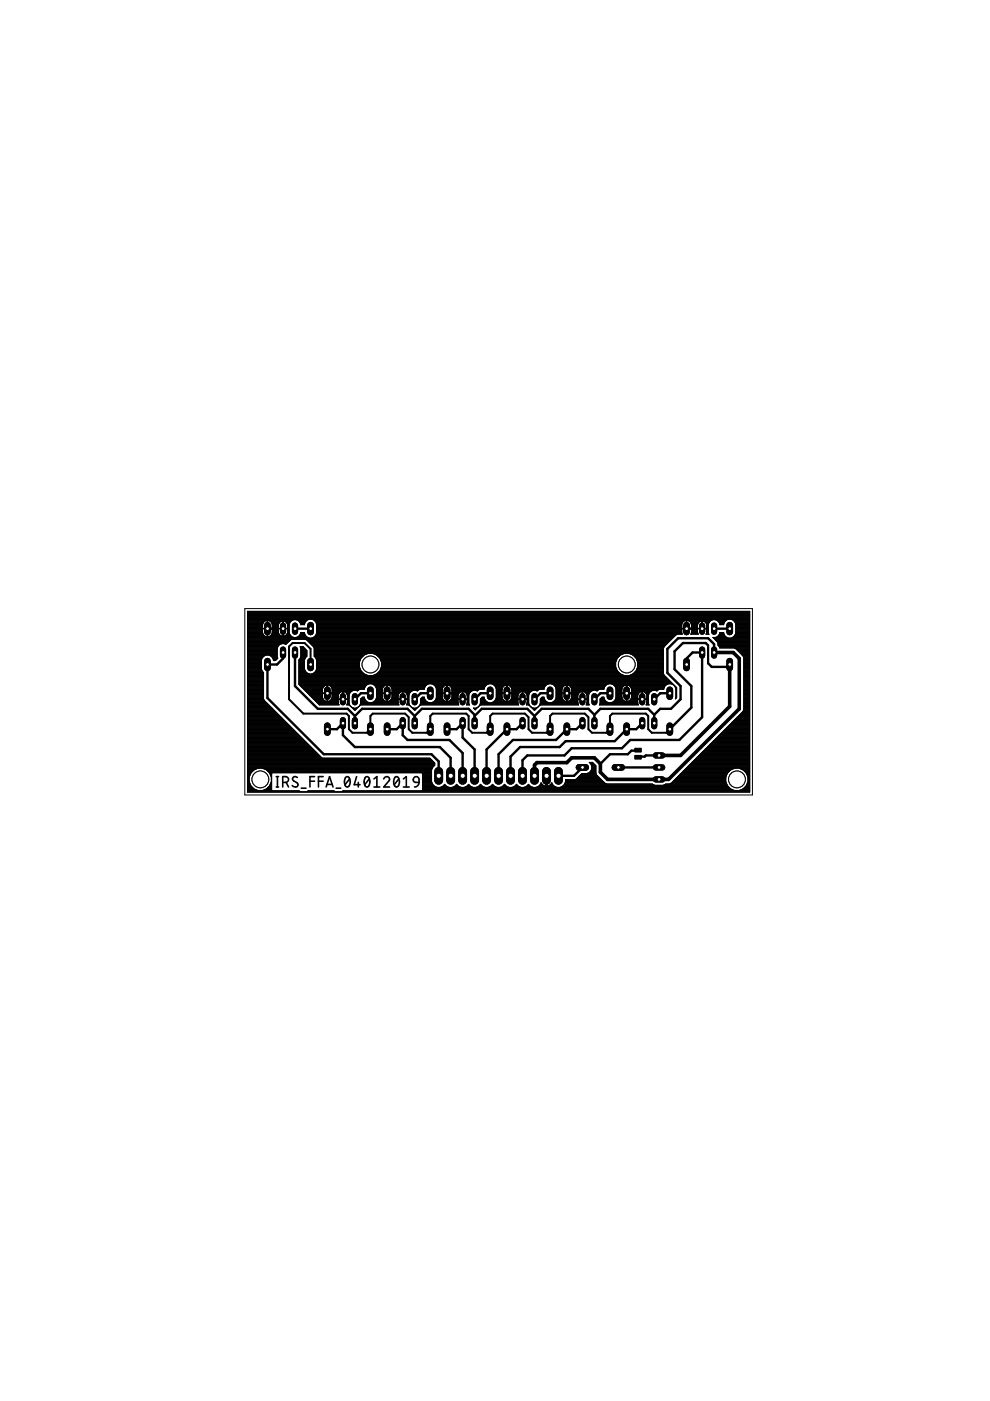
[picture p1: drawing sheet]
<svg xmlns="http://www.w3.org/2000/svg" width="210mm" height="297mm" viewBox="0 0 210 297" stroke-linecap="round" stroke-linejoin="round" font-family="sans-serif">
<path d="M118.4 163.6v1.8" fill="none" stroke="#000" stroke-width="1.9"/>
<circle cx="118.4" cy="164.5" r=".55" fill="#fff" stroke="#000" stroke-width=".21"/>
<path d="M115.9 163.6v1.8" fill="none" stroke="#000" stroke-width="1.9"/>
<circle cx="115.9" cy="164.5" r=".55" fill="#fff" stroke="#000" stroke-width=".21"/>
<path d="M113.3 163.6v1.8" fill="none" stroke="#000" stroke-width="1.9"/>
<circle cx="113.3" cy="164.5" r=".55" fill="#fff" stroke="#000" stroke-width=".21"/>
<path d="M110.8 163.6v1.8" fill="none" stroke="#000" stroke-width="1.9"/>
<circle cx="110.8" cy="164.5" r=".55" fill="#fff" stroke="#000" stroke-width=".21"/>
<path d="M108.2 163.6v1.8" fill="none" stroke="#000" stroke-width="1.9"/>
<circle cx="108.3" cy="164.5" r=".55" fill="#fff" stroke="#000" stroke-width=".21"/>
<path d="M105.7 163.6v1.8" fill="none" stroke="#000" stroke-width="1.9"/>
<circle cx="105.7" cy="164.5" r=".55" fill="#fff" stroke="#000" stroke-width=".21"/>
<path d="M103.2 163.6v1.8" fill="none" stroke="#000" stroke-width="1.9"/>
<circle cx="103.2" cy="164.5" r=".55" fill="#fff" stroke="#000" stroke-width=".21"/>
<path d="M100.6 163.6v1.8" fill="none" stroke="#000" stroke-width="1.9"/>
<circle cx="100.6" cy="164.5" r=".55" fill="#fff" stroke="#000" stroke-width=".21"/>
<path d="M98.1 163.6v1.8" fill="none" stroke="#000" stroke-width="1.9"/>
<circle cx="98.1" cy="164.5" r=".55" fill="#fff" stroke="#000" stroke-width=".21"/>
<path d="M95.5 163.6v1.8" fill="none" stroke="#000" stroke-width="1.9"/>
<circle cx="95.6" cy="164.5" r=".55" fill="#fff" stroke="#000" stroke-width=".21"/>
<path d="M93 163.6v1.8" fill="none" stroke="#000" stroke-width="1.9"/>
<circle cx="93" cy="164.5" r=".55" fill="#fff" stroke="#000" stroke-width=".21"/>
<path d="M148.9 132.6v1.3" fill="none" stroke="#000" stroke-width="1.3"/>
<circle cx="148.9" cy="133.3" r=".4" fill="#fff" stroke="#000" stroke-width=".21"/>
<path d="M148.9 137.7v1.3" fill="none" stroke="#000" stroke-width="1.3"/>
<circle cx="148.9" cy="138.3" r=".4" fill="#fff" stroke="#000" stroke-width=".21"/>
<path d="M151.4 132.6v1.3" fill="none" stroke="#000" stroke-width="1.3"/>
<circle cx="151.4" cy="133.3" r=".4" fill="#fff" stroke="#000" stroke-width=".21"/>
<path d="M151.4 137.7v1.3" fill="none" stroke="#000" stroke-width="1.3"/>
<circle cx="151.4" cy="138.3" r=".4" fill="#fff" stroke="#000" stroke-width=".21"/>
<path d="M136.2 147.6v1.3" fill="none" stroke="#000" stroke-width="1.3"/>
<circle cx="136.2" cy="148.3" r=".4" fill="#fff" stroke="#000" stroke-width=".21"/>
<path d="M136.2 152.7v1.3" fill="none" stroke="#000" stroke-width="1.3"/>
<circle cx="136.2" cy="153.3" r=".4" fill="#fff" stroke="#000" stroke-width=".21"/>
<path d="M138.7 147.6v1.3" fill="none" stroke="#000" stroke-width="1.3"/>
<circle cx="138.7" cy="148.3" r=".4" fill="#fff" stroke="#000" stroke-width=".21"/>
<path d="M138.7 152.7v1.3" fill="none" stroke="#000" stroke-width="1.3"/>
<circle cx="138.7" cy="153.3" r=".4" fill="#fff" stroke="#000" stroke-width=".21"/>
<path d="M123.5 147.6v1.3" fill="none" stroke="#000" stroke-width="1.3"/>
<circle cx="123.5" cy="148.3" r=".4" fill="#fff" stroke="#000" stroke-width=".21"/>
<path d="M123.5 152.7v1.3" fill="none" stroke="#000" stroke-width="1.3"/>
<circle cx="123.5" cy="153.3" r=".4" fill="#fff" stroke="#000" stroke-width=".21"/>
<path d="M126 147.6v1.3" fill="none" stroke="#000" stroke-width="1.3"/>
<circle cx="126" cy="148.3" r=".4" fill="#fff" stroke="#000" stroke-width=".21"/>
<path d="M126 152.7v1.3" fill="none" stroke="#000" stroke-width="1.3"/>
<circle cx="126" cy="153.3" r=".4" fill="#fff" stroke="#000" stroke-width=".21"/>
<path d="M110.8 147.6v1.3" fill="none" stroke="#000" stroke-width="1.3"/>
<circle cx="110.8" cy="148.3" r=".4" fill="#fff" stroke="#000" stroke-width=".21"/>
<path d="M110.8 152.7v1.3" fill="none" stroke="#000" stroke-width="1.3"/>
<circle cx="110.8" cy="153.3" r=".4" fill="#fff" stroke="#000" stroke-width=".21"/>
<path d="M113.3 147.6v1.3" fill="none" stroke="#000" stroke-width="1.3"/>
<circle cx="113.3" cy="148.3" r=".4" fill="#fff" stroke="#000" stroke-width=".21"/>
<path d="M113.3 152.7v1.3" fill="none" stroke="#000" stroke-width="1.3"/>
<circle cx="113.3" cy="153.3" r=".4" fill="#fff" stroke="#000" stroke-width=".21"/>
<path d="M98.1 147.6v1.3" fill="none" stroke="#000" stroke-width="1.3"/>
<circle cx="98.1" cy="148.3" r=".4" fill="#fff" stroke="#000" stroke-width=".21"/>
<path d="M98.1 152.7v1.3" fill="none" stroke="#000" stroke-width="1.3"/>
<circle cx="98.1" cy="153.3" r=".4" fill="#fff" stroke="#000" stroke-width=".21"/>
<path d="M100.6 147.6v1.3" fill="none" stroke="#000" stroke-width="1.3"/>
<circle cx="100.6" cy="148.3" r=".4" fill="#fff" stroke="#000" stroke-width=".21"/>
<path d="M100.6 152.7v1.3" fill="none" stroke="#000" stroke-width="1.3"/>
<circle cx="100.6" cy="153.3" r=".4" fill="#fff" stroke="#000" stroke-width=".21"/>
<path d="M85.4 147.6v1.3" fill="none" stroke="#000" stroke-width="1.3"/>
<circle cx="85.4" cy="148.3" r=".4" fill="#fff" stroke="#000" stroke-width=".21"/>
<path d="M85.4 152.7v1.3" fill="none" stroke="#000" stroke-width="1.3"/>
<circle cx="85.4" cy="153.3" r=".4" fill="#fff" stroke="#000" stroke-width=".21"/>
<path d="M87.9 147.6v1.3" fill="none" stroke="#000" stroke-width="1.3"/>
<circle cx="87.9" cy="148.3" r=".4" fill="#fff" stroke="#000" stroke-width=".21"/>
<path d="M87.9 152.7v1.3" fill="none" stroke="#000" stroke-width="1.3"/>
<circle cx="87.9" cy="153.3" r=".4" fill="#fff" stroke="#000" stroke-width=".21"/>
<path d="M72.7 147.6v1.3" fill="none" stroke="#000" stroke-width="1.3"/>
<circle cx="72.7" cy="148.3" r=".4" fill="#fff" stroke="#000" stroke-width=".21"/>
<path d="M72.7 152.7v1.3" fill="none" stroke="#000" stroke-width="1.3"/>
<circle cx="72.7" cy="153.3" r=".4" fill="#fff" stroke="#000" stroke-width=".21"/>
<path d="M75.2 147.6v1.3" fill="none" stroke="#000" stroke-width="1.3"/>
<circle cx="75.3" cy="148.3" r=".4" fill="#fff" stroke="#000" stroke-width=".21"/>
<path d="M75.2 152.7v1.3" fill="none" stroke="#000" stroke-width="1.3"/>
<circle cx="75.3" cy="153.3" r=".4" fill="#fff" stroke="#000" stroke-width=".21"/>
<path d="M60 132.6v1.3" fill="none" stroke="#000" stroke-width="1.3"/>
<circle cx="60" cy="133.3" r=".4" fill="#fff" stroke="#000" stroke-width=".21"/>
<path d="M60 137.7v1.3" fill="none" stroke="#000" stroke-width="1.3"/>
<circle cx="60" cy="138.3" r=".4" fill="#fff" stroke="#000" stroke-width=".21"/>
<path d="M62.5 132.6v1.3" fill="none" stroke="#000" stroke-width="1.3"/>
<circle cx="62.6" cy="133.3" r=".4" fill="#fff" stroke="#000" stroke-width=".21"/>
<path d="M62.5 137.7v1.3" fill="none" stroke="#000" stroke-width="1.3"/>
<circle cx="62.6" cy="138.3" r=".4" fill="#fff" stroke="#000" stroke-width=".21"/>
<path d="M154.7 140.2v1.4" fill="none" stroke="#000" stroke-width="1.4"/>
<circle cx="154.7" cy="140.9" r=".4" fill="#fff" stroke="#000" stroke-width=".21"/>
<path d="M154.7 132.6v1.4" fill="none" stroke="#000" stroke-width="1.4"/>
<circle cx="154.7" cy="133.3" r=".4" fill="#fff" stroke="#000" stroke-width=".21"/>
<path d="M103.9 153.9v1.4" fill="none" stroke="#000" stroke-width="1.4"/>
<circle cx="103.9" cy="154.6" r=".4" fill="#fff" stroke="#000" stroke-width=".21"/>
<path d="M103.9 146.3v1.4" fill="none" stroke="#000" stroke-width="1.4"/>
<circle cx="103.9" cy="147" r=".4" fill="#fff" stroke="#000" stroke-width=".21"/>
<path d="M94.8 153.9v1.4" fill="none" stroke="#000" stroke-width="1.4"/>
<circle cx="94.8" cy="154.6" r=".4" fill="#fff" stroke="#000" stroke-width=".21"/>
<path d="M94.8 146.3v1.4" fill="none" stroke="#000" stroke-width="1.4"/>
<circle cx="94.8" cy="147" r=".4" fill="#fff" stroke="#000" stroke-width=".21"/>
<path d="M91.2 153.9v1.4" fill="none" stroke="#000" stroke-width="1.4"/>
<circle cx="91.2" cy="154.6" r=".4" fill="#fff" stroke="#000" stroke-width=".21"/>
<path d="M91.2 146.3v1.4" fill="none" stroke="#000" stroke-width="1.4"/>
<circle cx="91.2" cy="147" r=".4" fill="#fff" stroke="#000" stroke-width=".21"/>
<path d="M82.1 153.9v1.4" fill="none" stroke="#000" stroke-width="1.4"/>
<circle cx="82.1" cy="154.6" r=".4" fill="#fff" stroke="#000" stroke-width=".21"/>
<path d="M82.1 146.3v1.4" fill="none" stroke="#000" stroke-width="1.4"/>
<circle cx="82.1" cy="147" r=".4" fill="#fff" stroke="#000" stroke-width=".21"/>
<path d="M78.5 153.9v1.4" fill="none" stroke="#000" stroke-width="1.4"/>
<circle cx="78.5" cy="154.6" r=".4" fill="#fff" stroke="#000" stroke-width=".21"/>
<path d="M78.5 146.3v1.4" fill="none" stroke="#000" stroke-width="1.4"/>
<circle cx="78.5" cy="147" r=".4" fill="#fff" stroke="#000" stroke-width=".21"/>
<path d="M69.4 153.9v1.4" fill="none" stroke="#000" stroke-width="1.4"/>
<circle cx="69.4" cy="154.6" r=".4" fill="#fff" stroke="#000" stroke-width=".21"/>
<path d="M69.4 146.3v1.4" fill="none" stroke="#000" stroke-width="1.4"/>
<circle cx="69.4" cy="147" r=".4" fill="#fff" stroke="#000" stroke-width=".21"/>
<path d="M65.8 140.2v1.4" fill="none" stroke="#000" stroke-width="1.4"/>
<circle cx="65.9" cy="140.9" r=".4" fill="#fff" stroke="#000" stroke-width=".21"/>
<path d="M65.8 132.6v1.4" fill="none" stroke="#000" stroke-width="1.4"/>
<circle cx="65.9" cy="133.3" r=".4" fill="#fff" stroke="#000" stroke-width=".21"/>
<path d="M56.7 140.2v1.4" fill="none" stroke="#000" stroke-width="1.4"/>
<circle cx="56.7" cy="140.9" r=".4" fill="#fff" stroke="#000" stroke-width=".21"/>
<path d="M56.7 132.6v1.4" fill="none" stroke="#000" stroke-width="1.4"/>
<circle cx="56.7" cy="133.3" r=".4" fill="#fff" stroke="#000" stroke-width=".21"/>
<path d="M145.6 140.2v1.4" fill="none" stroke="#000" stroke-width="1.4"/>
<circle cx="145.6" cy="140.9" r=".4" fill="#fff" stroke="#000" stroke-width=".21"/>
<path d="M145.6 132.6v1.4" fill="none" stroke="#000" stroke-width="1.4"/>
<circle cx="145.6" cy="133.3" r=".4" fill="#fff" stroke="#000" stroke-width=".21"/>
<path d="M142 153.9v1.4" fill="none" stroke="#000" stroke-width="1.4"/>
<circle cx="142" cy="154.6" r=".4" fill="#fff" stroke="#000" stroke-width=".21"/>
<path d="M142 146.3v1.4" fill="none" stroke="#000" stroke-width="1.4"/>
<circle cx="142" cy="147" r=".4" fill="#fff" stroke="#000" stroke-width=".21"/>
<path d="M132.9 153.9v1.4" fill="none" stroke="#000" stroke-width="1.4"/>
<circle cx="132.9" cy="154.6" r=".4" fill="#fff" stroke="#000" stroke-width=".21"/>
<path d="M132.9 146.3v1.4" fill="none" stroke="#000" stroke-width="1.4"/>
<circle cx="132.9" cy="147" r=".4" fill="#fff" stroke="#000" stroke-width=".21"/>
<path d="M129.3 153.9v1.4" fill="none" stroke="#000" stroke-width="1.4"/>
<circle cx="129.3" cy="154.6" r=".4" fill="#fff" stroke="#000" stroke-width=".21"/>
<path d="M129.3 146.3v1.4" fill="none" stroke="#000" stroke-width="1.4"/>
<circle cx="129.3" cy="147" r=".4" fill="#fff" stroke="#000" stroke-width=".21"/>
<path d="M120.2 153.9v1.4" fill="none" stroke="#000" stroke-width="1.4"/>
<circle cx="120.2" cy="154.6" r=".4" fill="#fff" stroke="#000" stroke-width=".21"/>
<path d="M120.2 146.3v1.4" fill="none" stroke="#000" stroke-width="1.4"/>
<circle cx="120.2" cy="147" r=".4" fill="#fff" stroke="#000" stroke-width=".21"/>
<path d="M122.8 162.7h1.4" fill="none" stroke="#000" stroke-width="1.4"/>
<circle cx="123.5" cy="162.7" r=".4" fill="#fff" stroke="#000" stroke-width=".21"/>
<path d="M130.4 162.7h1.4" fill="none" stroke="#000" stroke-width="1.4"/>
<circle cx="131.1" cy="162.7" r=".4" fill="#fff" stroke="#000" stroke-width=".21"/>
<path d="M116.6 153.9v1.4" fill="none" stroke="#000" stroke-width="1.4"/>
<circle cx="116.6" cy="154.6" r=".4" fill="#fff" stroke="#000" stroke-width=".21"/>
<path d="M116.6 146.3v1.4" fill="none" stroke="#000" stroke-width="1.4"/>
<circle cx="116.6" cy="147" r=".4" fill="#fff" stroke="#000" stroke-width=".21"/>
<path d="M107.5 153.9v1.4" fill="none" stroke="#000" stroke-width="1.4"/>
<circle cx="107.5" cy="154.6" r=".4" fill="#fff" stroke="#000" stroke-width=".21"/>
<path d="M107.5 146.3v1.4" fill="none" stroke="#000" stroke-width="1.4"/>
<circle cx="107.5" cy="147" r=".4" fill="#fff" stroke="#000" stroke-width=".21"/>
<path d="M139.1 160.2h1.3" fill="none" stroke="#000" stroke-width="1.3"/>
<circle cx="139.7" cy="160.2" r=".4" fill="#fff" stroke="#000" stroke-width=".21"/>
<path d="M139.1 165.2h1.3" fill="none" stroke="#000" stroke-width="1.3"/>
<circle cx="139.7" cy="165.2" r=".4" fill="#fff" stroke="#000" stroke-width=".21"/>
<path d="M139.1 162.7h1.3" fill="none" stroke="#000" stroke-width="1.3"/>
<circle cx="139.7" cy="162.7" r=".4" fill="#fff" stroke="#000" stroke-width=".21"/>
<g fill="none" stroke="#000" stroke-width=".34">
<path d="M58.6 166.9h.5M58.6 164.7h.5M58.8 164.7v2.2M59.9 165.9h.7a.61 .61 0 0 0 .6-.6 .61 .61 0 0 0-.6-.6h-.7v2.2M60.7 165.9l.5 1M63.1 164.8a.54 .54 0 0 0-.9-.1 .54 .54 0 0 0 .1 .9l.6 .3a.56 .56 0 0 1 .1 .9 .56 .56 0 0 1-.8-.1l-.2-.1M63.9 167.1h1M65.7 165.6h1M66.7 164.7h-1v2.2M67.5 165.6h1M68.5 164.7h-1v2.2M69.2 166.9l.7-2.2 .7 2.2"/>
<path d="M69.3 166.3h1.1M71.3 167.1h.9M73.3 164.8l.1-.1a.91 .91 0 0 1 .8 1.3 .63 .63 0 0 1-.6 .9 .63 .63 0 0 1-.6-.9v-.5zM74.1 165.1l-.9 1.3M75.6 164.7l-.5 1.7h1.2M76 165.9v1M77.5 164.8l.1-.1a.91 .91 0 0 1 .8 1.3 .63 .63 0 0 1-.6 .9 .63 .63 0 0 1-.6-.9v-.5zM78.3 165.1l-1 1.3M79.3 166.9h1.2M79.3 165.1l.6-.4v2.2M81.4 165.1a.6 .6 0 0 1 .8-.4 .6 .6 0 0 1 .2 .9l-1 1.3h1.2M83.7 164.8l.2-.1a.91 .91 0 0 1 .8 1.3 .63 .63 0 0 1-.6 .9 .63 .63 0 0 1-.6-.9v-.5z"/>
<path d="M84.6 165.1l-1 1.3M85.5 166.9h1.3M85.5 165.1l.6-.4v2.2M87.8 164.9a.6 .6 0 0 1 .6-.2 .6 .6 0 0 1 .5 .6v.6h-.8a.58 .58 0 0 1-.5-.4 .58 .58 0 0 1 .2-.6zM88.9 165.9l-.3 .7-.7 .3"/>
</g>
<g fill="none" stroke="#000" stroke-width=".51">
<path d="M56.7 133.3h2M60 138.3v1.3l-1.3 1.3h-2v7.1l11.9 11.9h22.9l1.5 1.5v3.1M62.5 133.3h3.3M62.5 138.3v7.2l4.9 4.8h6.3l1.5 1.5M145.6 133.3h2M150.1 136.8l-.5-.5h-4.8l-1.8 1.8v3.8l3.6 3.6v4.5l-4.6 4.6M151.4 133.3h3.3M151.4 138.3v-1.7l-1.3-1.3h-6.3l-2.3 2.3v5.1l2.8 2.8v2.8l-2 2h-2.3l-1.3 1.3M69.4 147h2M69.4 154.6h2l1.3-1.3v2.6l2.5 2.5h18.1l2.2 2.3v3.8M75.2 151.8l1.6-1.5h9.6l1.5 1.5M75.2 151.8v1.5"/>
<path d="M78.5 147h-2l-1.3 1.3M82.1 154.6h2l1.3-1.3v2.6l1 1h8.9l2.8 2.8v4.8M82.1 147h2M87.9 151.8l1.6-1.5h9.9l1.2 1.3v1.7M87.9 151.8v1.5M91.2 147h-2l-1.3 1.3M94.8 147h2M94.8 154.6h2l1.3-1.3v3.1l2.5 2.5v5.6M100.6 151.8l1.6-1.5h9.6l1.5 1.5M103.9 147h-2l-1.3 1.3M107.5 147h2M110.8 153.8v-.5l-1.3 1.3h-2l-4.3 4.3v5.6"/>
<path d="M113.3 151.8v1.5M116.6 147h-2l-1.3 1.3M120.2 147h2M123.5 153.3l-1.3 1.3h-2l-2.3 2.3h-9.1l-3.1 3v4.6M126 151.6l1.3-1.3h10.1l1.3 1.3M126 151.6v1.7M126 151.6l-1.2-1.3h-9.9l-1.6 1.5M129.3 147h-2l-1.3 1.3M132.9 147h2M135.1 159.2h-1.2l-.8 .7h-3.8l-2 2M136.2 153.3l-1.3 1.3h-2l-2.6 2.5h-10.4l-1.2 1.3h-8.4l-2.1 2v4.1M138.7 151.6v1.7"/>
<path d="M142 147h-2l-1.3 1.3M145.6 140.9v-1.3l1.2-1.3h2.1v13.8l-4.9 4.8h-10.4l-1.7 1.7h-10.7l-1.5 1.6h-7.9l-1 1v3.3M150.1 140.6l.8 .8h3.3l.5-.5M115.9 164.5v2.5M123.5 162.7l-1.8 1.8h-3.3M131.1 162.7h8.6M139.7 160.2h-2.8l-.2 .2h-1.3"/>
</g>
<path d="M151.4 138.3h4.1l1.2 1.3v10.7l-14.9 14.9h-13l-1.5-1.5v-1.8l-1.3-1.2h-4.8l-1 1h-6.4l-.5 .5v2.3M154.7 140.9v8.9l-10.4 10.4h-4.6" fill="none" stroke="#000" stroke-width=".76"/>
<g fill="none" stroke="#000" stroke-width=".21">
<path d="M52.5 129.6h106.5v38.4h-106.5zM52.5 133.3h8.8M52.5 135.3h13M52.5 134.1h3.2M52.5 135.1h12.8M52.5 132.5h3.2M52.5 134.9h3.7M52.5 138.6h6.3M52.5 134.5h3.3M52.5 138.9h6.3M52.5 136.5h8.3M52.5 135.5h89.9"/>
<path d="M52.5 137.1h6.4M52.5 139.9h2.9M52.5 139.8h3M52.5 139.7h3M52.5 139.6h3M52.5 139.5h3.1M52.5 139.4h3.1M52.5 139.3h3.2M52.5 139.3h3.3M52.5 139.1h3.4M52.5 139.1h3.6M52.5 139h3.8"/>
<path d="M52.5 138.8h6.3M52.5 138.7h6.3M52.5 138.5h6.3M52.5 138.4h6.3M52.5 138.3h6.3M52.5 138.2h6.3M52.5 138.1h6.3M52.5 138h6.3M52.5 137.9h6.3M52.5 137.8h6.3M52.5 137.7h6.3M52.5 137.6h6.3"/>
<path d="M52.5 137.5h6.3M52.5 137.4h6.3M52.5 137.2h6.4M52.5 137h6.5M52.5 136.9h6.6M52.5 136.8h6.7M52.5 136.7h6.8M52.5 136.6h7M52.5 136.4h8.4M52.5 136.3h8.5M52.5 136.2h8.6M52.5 136.1h8.7"/>
<path d="M52.5 136h8.8M52.5 135.9h8.8M52.5 135.8h8.9M52.5 135.7h9M52.5 135.6h9.2M52.5 135.4h90M52.5 135.3h90.1M52.5 135.1h9.6M52.5 135h3.9M52.5 134.8h3.5M52.5 134.7h3.4M52.5 134.6h3.4"/>
<path d="M52.5 134.4h3.3M52.5 134.3h3.2M52.5 134.2h3.2M52.5 134h3.2M52.5 133.9h3.2M52.5 133.8h3.2M52.5 133.7h3.2M52.5 133.6h3.2M52.5 133.5h3.2M52.5 133.4h3.2M52.5 133.2h4.1M52.5 133.2h3.2"/>
<path d="M52.5 133.1h3.2M52.5 133h3.2M52.5 132.9h3.2M52.5 132.8h3.2M52.5 132.7h3.2M52.5 132.6h3.2M52.5 132.4h3.2M52.5 132.3h3.2M52.5 132.2h3.2M52.5 132.1h3.3M52.5 132h3.3M52.5 131.9h3.4"/>
<path d="M52.5 131.8h3.5M52.5 131.7h3.6M52.5 131.6h3.8M52.5 131.5h9.5M52.5 131.4h9.7M52.5 131.3h12.9M52.5 131.3h106.5M52.5 131.1h106.5M52.5 131h106.5M52.5 130.9h106.5M52.5 130.8h106.5M52.5 130.7h106.5"/>
<path d="M52.5 130.6h106.5M52.5 130.5h106.5M52.5 130.4h106.5M52.5 130.3h106.5M52.5 130.2h106.5M52.5 130.1h106.5M52.5 130h106.5M52.5 129.9h106.5M52.5 129.8h106.5M52.5 129.7h106.5M52.5 129.6h106.5M55.6 139.4l-.2 .5v2l.5 .7"/>
<path d="M55.7 132.5v.7h2v-.7M55.7 134.1l.1 .4M55.7 133.3v.8M55.8 134.5l.2 .3M55.9 131.9l.7-.3v3.4l-.6-.2M55.9 131.9l-.2 .6M56.5 138.9l-.9 .5M56.6 134.1h.2M56.6 132.5h.2M56.6 134.9h.2M56.6 134.5h.2M56.6 135h.2"/>
<path d="M56.6 134.8h.2M56.6 134.7h.2M56.6 134.6h.2M56.6 134.4h.2M56.6 134.3h.2M56.6 134.2h.2M56.6 134h.2M56.6 133.9h.2M56.6 133.8h.2M56.6 133.7h.2M56.6 133.6h.2M56.6 133.5h.2"/>
<path d="M56.6 133.4h.2M56.6 133.2h.2M56.6 133.1h.2M56.6 133h.2M56.6 132.9h.2M56.6 132.8h.2M56.6 132.7h.2M56.6 132.6h.2M56.6 132.4h.2M56.6 132.3h.2M56.6 132.2h.2M56.6 132.1h.2"/>
<path d="M56.6 132h.2M56.6 131.9h.2M56.6 131.8h.2M56.6 131.7h.2M56.6 131.6h.2M56.8 133.2h3.1M57 138.9l.8 .5M57 135h4.8M57.1 139h1.7M57.1 131.6h4.7M57.2 134.9h2.5M57.3 131.7h2.3"/>
<path d="M57.3 139.1h1.5M57.4 134.8h2.1M57.4 131.8h2.1M57.5 134.7h1.9M57.5 139.1h1.3M57.5 131.9l-.7-.3v3.4l.6-.2M57.5 131.9l.1 .2M57.5 131.9h1.8M57.6 134.6h1.7M57.6 139.3h1.2M57.6 132h1.6M57.6 132.1l.1 .4"/>
<path d="M57.6 134.5l-.2 .3M57.6 134.5h1.6M57.6 132.1h1.6M57.7 134.4h1.4M57.7 132.2h1.4M57.7 139.3h1.1M57.7 134.3h1.4M57.7 134.2h1.4M57.7 132.3h1.4M57.7 133.3v.8M57.7 134.1l-.1 .4M57.7 134.1h1.4"/>
<path d="M57.7 132.5h1.3M57.7 134h1.3M57.7 133.9h1.3M57.7 133.8h1.3M57.7 133.7h1.3M57.7 133.6h1.3M57.7 133.5h1.3M57.7 133.4h1.3M57.7 133.2h1.3M57.7 133.1h1.3M57.7 133h1.3M57.7 132.9h1.3"/>
<path d="M57.7 132.8h1.3M57.7 132.7h1.3M57.7 132.6h1.3M57.7 132.4h1.4M57.8 139.4h1.1M57.8 139.4l.2 .5M57.8 139.5h1.1M57.9 139.6h.9M57.9 139.7h.8M57.9 139.8h.8M58 139.9v.2l.5-.1M58 139.9h.5"/>
<path d="M58.8 139.3l.1 .3-.5 .5M58.8 137.5v1.8M59 133.3l.1 .9M59.1 134.2v.2M59.1 134.4l.4 .4M59.2 132l-.2 .5v.7h2v-.7l-.3-.5M59.2 132l.7-.3v3.2M59.3 136.7l-.5 .8M59.5 134.8l.2 .1M59.7 134.9h.6M59.8 136.5l-.5 .2M59.9 134.1h.2"/>
<path d="M59.9 132.5h.2M59.9 134.5h.2M59.9 134.8h.2M59.9 134.7h.2M59.9 134.6h.2M59.9 134.4h.2M59.9 134.3h.2M59.9 134.2h.2M59.9 134h.2M59.9 133.9h.2M59.9 133.8h.2M59.9 133.7h.2"/>
<path d="M59.9 133.6h.2M59.9 133.5h.2M59.9 133.4h.2M59.9 133.2h.2M59.9 133.1h.2M59.9 133h.2M59.9 132.9h.2M59.9 132.8h.2M59.9 132.7h.2M59.9 132.6h.2M59.9 132.4h.2M59.9 132.3h.2"/>
<path d="M59.9 132.2h.2M59.9 132.1h.2M59.9 132h.2M59.9 131.9h.2M59.9 131.8h.2M59.9 131.7h.2M60.1 133.2h1.2M60.3 134.9h1.4M60.4 131.7h1.3M60.5 134.8l-.2 .1M60.5 136.6h.2M60.5 134.8h1.2"/>
<path d="M60.6 131.8h1M60.6 134.7l-.1 .1M60.6 134.7h1M60.7 131.9h.8M60.7 134.6h.8M60.7 132l-.6-.3v3.2M60.7 134.6l-.1 .1M60.8 132h.7M60.8 134.5h.6M60.8 132.1h.6M60.9 134.4l-.2 .2M60.9 134.4h.5"/>
<path d="M60.9 132.2h.5M60.9 134.3h.5M60.9 132.3h.4M60.9 134.2v.2M60.9 134.2h.4M60.9 132.4h.4M61 134.1h.3M61 132.5h.3M61 133.3l-.1 .9M61 134h.3M61 133.9h.3M61 133.8h.3"/>
<path d="M61 133.7h.3M61 133.6h.3M61 133.5h.3M61 133.4h.3M61 133.2h.3M61 133.1h.3M61 133h.3M61 132.9h.3M61 132.8h.3M61 132.7h.3M61 132.6h.3M61.5 131.9a1.24 1.24 0 0 1 1.3-.5 1.24 1.24 0 0 1 1 1.1h.8v-.2"/>
<path d="M61.5 131.9l-.2 .5v1.8l.5 .8 .5 .1M61.9 135.6l-1.3 1-.4-.1M62.8 135.1a1.22 1.22 0 0 0 1-1h.8a1.22 1.22 0 0 0 1 1.2h77.1M62.9 131.4h2.3M63 135.1h2.1M63.1 131.5h2M63.2 135h1.8M63.3 131.6h1.7M63.3 134.9h1.6M63.4 139.9v5.2M63.4 139.9h1.2M63.4 131.7h1.5"/>
<path d="M63.4 134.8h1.4M63.5 139.8h1.1M63.5 131.8h1.3M63.5 134.7h1.2M63.6 139.7h1M63.6 131.9h1.1M63.6 139.6h1.1M63.6 134.6h1.1M63.6 132h1.1M63.6 134.5h1.1M63.6 139.5h1.1M63.6 137.2h.7"/>
<path d="M63.6 132.1h1M63.7 134.4h.9M63.7 139.4h1.1M63.7 137.2h.7M63.7 132.2h.9M63.7 137.4h.8M63.7 134.3h.9M63.7 139.3h1.2M63.7 132.3h.9M63.8 137.4h.8M63.8 134.2h.8M63.8 137.5v1.8"/>
<path d="M63.8 138.6h1.3M63.8 139.3l-.4 .6M63.8 138.9h1.3M63.8 137.5l-.2-.4h.7l.8 .8M63.8 139.3h1.2M63.8 139.1h1.3M63.8 139h1.3M63.8 138.8h1.3M63.8 138.7h1.3M63.8 138.5h1.3M63.8 138.4h1.3M63.8 138.3h1.3"/>
<path d="M63.8 138.2h1.3M63.8 138.1h1.3M63.8 138h1.3M63.8 137.9h1.3M63.8 137.8h1.2M63.8 137.7h1.1M63.8 137.6h1M63.8 137.5h.9M63.8 132.4h.8M64.6 139.9v2l.5 .8 .5 .2h11.6M64.7 135.6l1.8 1.6M64.7 131.8l-.1 .5"/>
<path d="M64.7 139.4l-.1 .5M64.9 135.6h77.4M65.1 139.1l-.4 .3M65.1 137.9v1.2M65.1 135.7h77.1M65.1 131.5l-.4 .3M65.1 131.5a1.31 1.31 0 0 1 2 .8M65.2 135.8h76.9M65.3 135.9h76.7M65.4 136h76.5M65.4 136.1h76.4M65.6 136.2h76.1"/>
<path d="M65.6 136.3h76M65.7 136.4h75.8M65.8 136.5h75.6M65.9 136.6h75.5M66 136.7h75.2M66.1 136.8h75.1M66.2 136.9h74.9M66.3 131.3h88M66.3 137h74.7M66.4 135.1h76.4M66.4 137.1h74.5M66.5 131.4h84.6"/>
<path d="M66.5 137.2l.1 .2M66.5 137.2h74.3M66.6 137.4h74.1M66.6 135.1h76.3M66.6 138.6h11.4M66.6 138.9h10.7M66.6 137.4v1.7M66.6 139.1l.5 .8M66.6 139.1h10.4M66.6 139h10.6M66.6 138.8h10.9M66.6 138.7h11.1"/>
<path d="M66.6 138.5h74.1M66.6 138.4h74.1M66.6 138.3h74.1M66.6 138.2h74.1M66.6 138.1h74.1M66.6 138h74.1M66.6 137.9h74.1M66.6 137.8h74.1M66.6 137.7h74.1M66.6 137.6h74.1M66.6 137.5h74.1M66.6 131.5h84.2"/>
<path d="M66.7 135h76.3M66.7 139.3h10.2M66.7 131.6h78.4M66.8 134.9h76.3M66.8 139.3h10M66.8 131.7h78.2M66.9 134.8h76.3M66.9 139.4h9.8M66.9 131.8h78M67 134.7h76.3M67 139.5h9.6M67 131.9h77.8"/>
<path d="M67 139.6h9.5M67 134.6h76.4M67 132h77.7M67 134.5h77.7M67 139.7h9.5M67 132.1h77.7M67.1 134.4h77.5M67.1 139.8h9.3M67.1 132.2h77.5M67.1 134.3h77.5M67.1 132.3v1.9l-.2 .5-.8 .6M67.1 139.9v2l-.5 .8-.5 .2"/>
<path d="M67.1 134.1h77.4M67.1 132.5h77.4M67.1 139.9h9.3M67.1 134.2h77.5M67.1 134h77.4M67.1 133.9h77.4M67.1 133.8h77.4M67.1 133.7h77.4M67.1 133.6h77.4M67.1 133.5h77.4M67.1 133.4h77.4M67.1 133.2h78.4"/>
<path d="M67.1 133.2h77.4M67.1 133.1h77.4M67.1 133h77.4M67.1 132.9h77.4M67.1 132.8h77.4M67.1 132.7h77.4M67.1 132.6h77.4M67.1 132.4h77.4M67.1 132.3h77.5M79.1 138.6h53.2M79.3 138.7h52.8M79.5 138.8h52.4"/>
<path d="M79.8 138.9h51.8M79.9 139h51.6M80 139.1h51.4M80.1 139.1h51.2M80.2 139.3h51M80.3 139.3h50.8M80.4 139.4h50.6M80.5 139.5h50.4M80.6 139.6h50.3M80.6 139.7h50.2M80.6 139.8h50.2M80.7 139.9h50"/>
<path d="M133.4 138.6h7.3M133.6 138.7h7.1M133.9 138.8h6.8M134.1 138.9h6.6M134.3 139h6.4M134.4 139.1h6.3M134.5 139.1h6.2M134.6 139.3h6.1M134.7 139.4h6M134.8 139.5h5.9M134.9 139.6h5.8M134.9 139.7h5.8"/>
<path d="M135 139.8h5.7M135 139.9h5.7M140.7 137.4v5.4M143.6 134.5l-.5 .3-2.3 2.3-.1 .3M144.5 132.5v.7h2.1v-.7M144.5 134.1l.2 .4M144.5 133.3v.8M144.7 134.5h.1M144.7 132.1l-.2 .4M144.8 131.9l.7-.3v1.7h-78.4M144.8 131.9l-.1 .2M145.5 132.5h.1"/>
<path d="M145.5 133.2h.1M145.5 133.1h.1M145.5 133h.1M145.5 132.9h.1M145.5 132.8h.1M145.5 132.7h.1M145.5 132.6h.1M145.5 132.4h.1M145.5 132.3h.1M145.5 132.2h.1M145.5 132.1h.1M145.5 132h.1"/>
<path d="M145.5 131.9h.1M145.5 131.8h.1M145.5 131.7h.1M145.5 131.6h.1M145.6 133.2h3.2M146 131.6h4.7M146.2 131.7h2.3M146.3 131.8h2M146.4 131.9l.2 .6M146.4 131.9h1.8M146.4 132h1.7M146.5 134.5h.1"/>
<path d="M146.5 132.1h1.5M146.5 134.4h1.5M146.5 132.2h1.5M146.6 134.3h1.4M146.6 132.3h1.4M146.6 134.2h1.3M146.6 132.4h1.3M146.6 134.1h1.3M146.6 132.5h1.3M146.6 133.3v.8M146.6 134.1l-.1 .4M146.6 134h1.3"/>
<path d="M146.6 133.9h1.3M146.6 133.8h1.3M146.6 133.7h1.3M146.6 133.6h1.3M146.6 133.5h1.3M146.6 133.4h1.3M146.6 133.2h1.3M146.6 133.1h1.3M146.6 133h1.3M146.6 132.9h1.3M146.6 132.8h1.3M146.6 132.7h1.3"/>
<path d="M146.6 132.6h1.3M147.9 133.3v.9M147.9 134.2l.1 .2M148 134.4l.1 .1h-1.6M148.1 132l-.2 .5v.7h1.9v-.7l-.2-.5M148.8 131.7h.1M148.8 131.7l-.7 .3M148.8 131.7v1.6h-3.2v-1.7l.8 .3M148.8 132.5h.1M148.8 133.2h.1M148.8 133.1h.1M148.8 133h.1"/>
<path d="M148.8 132.9h.1M148.8 132.8h.1M148.8 132.7h.1M148.8 132.6h.1M148.8 132.4h.1M148.8 132.3h.1M148.8 132.2h.1M148.8 132.1h.1M148.8 132h.1M148.8 131.9h.1M148.8 131.8h.1M148.9 131.7v1.6h1.3"/>
<path d="M148.9 131.7h.1M148.9 133.2h1.3M149 131.7l.6 .3M149.2 131.7h1.4M149.4 131.8h1.1M149.5 131.9h.9M149.6 132h.7M149.7 132.1h.6M149.7 134.4v.1h.6M149.7 134.4h.6M149.8 132.2h.5M149.8 134.3h.4"/>
<path d="M149.8 132.3h.4M149.8 134.2l-.1 .2M149.8 134.2h.4M149.8 134.1h.4M149.8 132.4h.4M149.8 132.5h.4M149.8 133.3v.9M149.8 134h.4M149.8 133.9h.4M149.8 133.8h.4M149.8 133.7h.4M149.8 133.6h.4"/>
<path d="M149.8 133.5h.4M149.8 133.4h.4M149.8 133.2h.4M149.8 133.1h.4M149.8 133h.4M149.8 132.9h.4M149.8 132.8h.4M149.8 132.7h.4M149.8 132.6h.4M150.3 134.5h.1M150.4 131.9l-.2 .5v1.8l.1 .3M151.3 135.3h7.7"/>
<path d="M151.4 135.4h7.6M151.5 135.5h7.5M151.6 135.6h7.4M151.7 135.1a1.23 1.23 0 0 0 .9-1h.8a1.23 1.23 0 0 0 1.1 1.2M151.7 135.7h7.3M151.8 131.4h2.3M151.8 135.8h7.2M151.9 135.1h2.1M151.9 135.9h7.1M152 131.5h1.9M152 136h7M152.1 131.6a1.25 1.25 0 0 0-1.7 .3"/>
<path d="M152.1 131.6l.3 .3M152.1 136.1l.1 .7 .4 .6h3.1l.3 .1M152.1 136.1h6.9M152.1 135h1.8M152.1 136.2h6.9M152.1 131.6h1.7M152.2 136.3h6.8M152.2 134.9h1.6M152.2 136.5h6.8M152.2 136.8h6.8M152.2 136.7h6.8M152.2 136.6h6.8"/>
<path d="M152.2 136.4h6.8M152.3 131.7h1.4M152.3 134.8h1.4M152.3 136.9h6.7M152.3 131.8h1.3M152.4 137h6.6M152.4 134.7h1.2M152.4 131.9l.2 .6h.8v-.2M152.4 131.9h1.2M152.5 137.1h6.5M152.5 134.6h1.1M152.5 132h1"/>
<path d="M152.5 134.5h1M152.5 137.2h6.5M152.5 132.1h1M152.5 134.4h1M152.6 132.2h.9M152.6 137.4h6.4M152.6 134.3h.9M152.6 132.3h.8M152.6 134.2h.8M152.6 132.4h.8M154.2 135.1h-3l.9 1M155 135.3h4"/>
<path d="M155.1 131.3h3.9M155.2 135.1h3.8M155.3 131.4h3.7M155.4 135.1h3.6M155.5 131.5h3.5M155.6 135h3.4M155.6 131.6h3.4M155.6 134.9h3.4M155.7 131.7h3.3M155.7 137.4h3.3M155.7 134.8h3.3M155.8 131.8a1.3 1.3 0 0 0-1.3-.5 1.3 1.3 0 0 0-1.1 1"/>
<path d="M155.8 131.8l.2 .5M155.8 131.8h3.2M155.8 134.7h3.2M155.8 131.9h3.2M155.9 134.6h3.1M155.9 132h3.1M155.9 134.5h3.1M155.9 132.1h3.1M155.9 134.4h3.1M156 132.2h3M156 137.5h3M156 134.3h3"/>
<path d="M156 132.3h3M156 133.3h3M156 132.3v1.9l-.6 .9-.4 .2h-3.7M156 134.1h3M156 132.5h3M156 134.2h3M156 134h3M156 133.9h3M156 133.8h3M156 133.7h3M156 133.6h3M156 133.5h3"/>
<path d="M156 133.4h3M156 133.2h3M156 133.1h3M156 133h3M156 132.9h3M156 132.8h3M156 132.7h3M156 132.6h3M156 132.4h3M156 137.5l1.3 1.3M156.1 137.6h2.9M156.2 137.7h2.8"/>
<path d="M156.3 137.8h2.7M156.4 137.9h2.6M156.5 138h2.5M156.6 138.1h2.4M156.7 138.2h2.3M156.8 138.3h2.2M156.8 138.4h2.2M157 138.5h2M157 138.6h2M157.1 138.7h1.9M157.2 138.8h1.8M157.3 138.8l.2 .3"/>
<path d="M157.3 138.9h1.7M157.4 139h1.6M157.5 139.1h1.5M157.5 139.1l.2 .3v11.1M157.6 139.1h1.4M157.6 139.3h1.4M157.7 139.9h1.3M157.7 139.8h1.3M157.7 139.7h1.3M157.7 139.6h1.3M157.7 139.5h1.3M157.7 139.4h1.3"/>
<path d="M52.5 159.4h14.5M52.5 158.7h13.7M52.5 159.3h14.4M52.5 159.1h14.2M52.5 159h14.1M52.5 158.9h14M52.5 158.9h13.9M52.5 145.2h3.4M52.5 147h3.4M52.5 148.8h3.8M52.5 148.9h4M52.5 147.8h3.4"/>
<path d="M52.5 150.1h5.1M52.5 144.9h3.4M52.5 143.2h3.4M52.5 148.3h3.4M52.5 148.2h3.4M52.5 140h2.9M52.5 142.9h3.4M52.5 160h15M52.5 159.9h14.9M52.5 159.8h14.9M52.5 159.7h14.7M52.5 159.6h14.7"/>
<path d="M52.5 159.5h14.6M52.5 159.2h14.3M52.5 158.7h13.8M52.5 158.6h13.6M52.5 158.5h13.5M52.5 158.4h13.4M52.5 158.3h13.3M52.5 158.2h13.2M52.5 158.1h13.1M52.5 158h13M52.5 157.9h12.9M52.5 157.8h12.8"/>
<path d="M52.5 157.7h12.8M52.5 157.6h12.7M52.5 157.5h12.6M52.5 157.4h12.5M52.5 157.3h12.4M52.5 157.2h12.3M52.5 157.1h12.2M52.5 157h12.1M52.5 157h12M52.5 156.8h11.9M52.5 156.8h11.8M52.5 156.7h11.7"/>
<path d="M52.5 156.6h11.6M52.5 156.5h11.5M52.5 156.4h11.4M52.5 156.3h11.3M52.5 156.2h11.2M52.5 156.1h11.1M52.5 156h11M52.5 155.9h10.9M52.5 155.8h10.9M52.5 155.7h10.7M52.5 155.6h10.7M52.5 155.5h10.6"/>
<path d="M52.5 155.4h10.5M52.5 155.3h10.4M52.5 155.2h10.3M52.5 155.1h10.2M52.5 155h10.1M52.5 154.9h10M52.5 154.9h9.9M52.5 154.7h9.8M52.5 154.7h9.7M52.5 154.6h9.6M52.5 154.5h9.5M52.5 154.4h9.4"/>
<path d="M52.5 154.3h9.3M52.5 154.2h9.2M52.5 154.1h9.1M52.5 154h9M52.5 153.9h8.9M52.5 153.8h8.8M52.5 153.7h8.8M52.5 153.6h8.7M52.5 153.5h8.6M52.5 153.4h8.5M52.5 153.3h8.4M52.5 153.2h8.3"/>
<path d="M52.5 153.1h8.2M52.5 153h8.1M52.5 153h8M52.5 152.8h7.9M52.5 152.8h7.8M52.5 152.7h7.7M52.5 152.6h7.6M52.5 152.5h7.5M52.5 152.4h7.4M52.5 152.3h7.3M52.5 152.2h7.2M52.5 152.1h7.1"/>
<path d="M52.5 152h7M52.5 151.9h6.9M52.5 151.8h6.9M52.5 151.7h6.7M52.5 151.6h6.7M52.5 151.5h6.6M52.5 151.4h6.5M52.5 151.3h6.4M52.5 151.2h6.3M52.5 151.1h6.2M52.5 151h6.1M52.5 150.9h6"/>
<path d="M52.5 150.9h5.9M52.5 150.7h5.8M52.5 150.7h5.7M52.5 150.6h5.6M52.5 150.5h5.5M52.5 150.4h5.4M52.5 150.3h5.3M52.5 150.2h5.2M52.5 150h5M52.5 149.9h4.9M52.5 149.8h4.8M52.5 149.7h4.8"/>
<path d="M52.5 149.6h4.6M52.5 149.5h4.6M52.5 149.4h4.5M52.5 149.3h4.4M52.5 149.2h4.3M52.5 149.1h4.2M52.5 149.1h4.1M52.5 148.9h3.9M52.5 148.7h3.7M52.5 148.6h3.6M52.5 148.5h3.5M52.5 148.4h3.5"/>
<path d="M52.5 148.1h3.4M52.5 148h3.4M52.5 147.9h3.4M52.5 147.7h3.4M52.5 147.6h3.4M52.5 147.5h3.4M52.5 147.4h3.4M52.5 147.3h3.4M52.5 147.2h3.4M52.5 146.9h3.4M52.5 146.8h3.4M52.5 146.7h3.4"/>
<path d="M52.5 146.6h3.4M52.5 146.5h3.4M52.5 146.4h3.4M52.5 146.3h3.4M52.5 146.2h3.4M52.5 146.1h3.4M52.5 146h3.4M52.5 145.9h3.4M52.5 145.8h3.4M52.5 145.7h3.4M52.5 145.6h3.4M52.5 145.5h3.4"/>
<path d="M52.5 145.4h3.4M52.5 145.3h3.4M52.5 145.1h3.4M52.5 144.8h3.4M52.5 144.7h3.4M52.5 144.6h3.4M52.5 144.5h3.4M52.5 144.4h3.4M52.5 144.3h3.4M52.5 144.2h3.4M52.5 144.1h3.4M52.5 144h3.4"/>
<path d="M52.5 143.9h3.4M52.5 143.8h3.4M52.5 143.7h3.4M52.5 143.6h3.4M52.5 143.5h3.4M52.5 143.4h3.4M52.5 143.3h3.4M52.5 143h3.4M52.5 142.8h3.4M52.5 142.7h3.4M52.5 142.6h3.4M52.5 142.5h3.3"/>
<path d="M52.5 142.4h3.2M52.5 142.3h3.1M52.5 142.2h3.1M52.5 142.1h3M52.5 142h3M52.5 141.9h2.9M52.5 141.8h2.9M52.5 141.7h2.9M52.5 141.6h2.9M52.5 141.5h2.9M52.5 141.4h2.9M52.5 141.3h2.9"/>
<path d="M52.5 141.2h2.9M52.5 141.1h2.9M52.5 140.9h2.9M52.5 140.8h2.9M52.5 140.7h2.9M52.5 140.6h2.9M52.5 140.5h2.9M52.5 140.4h2.9M52.5 140.3h2.9M52.5 140.2h2.9M52.5 140.1h2.9M55.9 142.6v5.6l.1 .3"/>
<path d="M56 148.5l12.2 12.1 .3 .1M63.4 144.9h79.2M63.4 143.2h77.5M63.4 145.1l4.3 4.4h4.2l-.1-.3M63.4 140h1.2M63.4 142.9h2.1M63.4 145.1h14.7M63.4 144.9h79.1M63.4 144.8h79M63.4 144.7h78.9M63.4 144.6h78.8M63.4 144.5h78.8"/>
<path d="M63.4 144.4h78.6M63.4 144.3h78.6M63.4 144.2h78.5M63.4 144.1h78.4M63.4 144h78.3M63.4 143.9h78.2M63.4 143.8h78.1M63.4 143.7h78M63.4 143.6h77.9M63.4 143.5h77.8M63.4 143.4h77.7M63.4 143.3h77.6"/>
<path d="M63.4 143.2h14.5M63.4 143h14.2M63.4 143h14M63.4 142.8h1.9M63.4 142.7h1.7M63.4 142.6h1.6M63.4 142.5h1.5M63.4 142.4h1.4M63.4 142.3h1.3M63.4 142.2h1.3M63.4 142.1h1.3M63.4 142h1.2"/>
<path d="M63.4 141.9h1.2M63.4 141.8h1.2M63.4 141.7h1.2M63.4 141.6h1.2M63.4 141.5h1.2M63.4 141.4h1.2M63.4 141.3h1.2M63.4 141.2h1.2M63.4 141.1h1.2M63.4 140.9h1.2M63.4 140.8h1.2M63.4 140.7h1.2"/>
<path d="M63.4 140.6h1.2M63.4 140.5h1.2M63.4 140.4h1.2M63.4 140.3h1.2M63.4 140.2h1.2M63.4 140.1h1.2M63.4 145.1h14.5M63.5 145.2h14.3M63.6 145.3h5.4M63.7 145.4h5.1M63.8 145.5h4.9M63.9 145.6h4.7"/>
<path d="M64 145.7h4.5M64.1 145.8h4.4M64.2 145.9h4.2M64.3 146h4.1M64.3 146.1h4.1M64.5 146.2h3.9M64.5 146.3h3.9M64.6 146.4h3.8M64.7 146.5h3.7M64.8 146.6h3.6M64.9 146.7h3.5M65 146.8h3.4"/>
<path d="M65.1 146.9h3.3M65.2 147h4.1M65.3 147h6.6M65.4 147.2h3M65.5 147.2h2.9M65.6 147.3h2.8M65.7 147.4h2.7M65.8 147.5h2.6M65.9 147.6h2.5M66 147.7h2.4M66.1 147.8h2.3M66.1 147.9h2.3"/>
<path d="M66.3 148h2.1M66.3 148.1h2.2M66.4 142.8h10.7M66.4 148.2h2.1M66.5 148.3h2.1M66.6 142.7h10.4M66.6 148.4h2M66.7 142.6h10.2M66.7 148.5h2M66.8 142.5h10M66.8 148.6h2.1M66.9 142.4h9.8"/>
<path d="M66.9 148.7h2.2M67 142.3h9.6M67 142.2h9.5M67 148.8h4.7M67 142.1h9.5M67.1 142h9.4M67.1 148.9h4.6M67.1 141.9h9.3M67.1 140h9.3M67.1 141.8h9.3M67.1 141.7h9.2M67.1 141.6h9.2"/>
<path d="M67.1 141.5h9.2M67.1 141.4h9.1M67.1 141.3h9.1M67.1 141.2h9.1M67.1 141.1h9.1M67.1 140.9h9.1M67.1 140.8h9.1M67.1 140.7h9.1M67.1 140.6h9.1M67.1 140.5h9.1M67.1 140.4h9.1M67.1 140.3h9.1"/>
<path d="M67.1 140.2h9.2M67.1 140.1h9.2M67.2 148.9h4.5M67.3 149.1h4.4M67.4 149.1h4.4M67.5 149.2h4.3M67.6 149.3h4.2M67.7 149.4h4.2M68.4 146.2v.7h2v-.7M68.4 147v1M68.4 148l.1 .2M68.5 148.2l.2 .3"/>
<path d="M68.6 145.6l-.2 .6M68.7 148.5l.4 .2M69.1 148.7h.2M69.3 145.2l-.7 .4M69.3 147.8h.2M69.3 145.2v3.5M69.3 148.3h.2M69.3 148.2h.2M69.3 148.7h.2M69.3 148.6h.2M69.3 148.5h.2M69.3 148.4h.2"/>
<path d="M69.3 148.1h.2M69.3 148h.2M69.3 147.9h.2M69.3 147.7h.2M69.3 147.6h.2M69.3 147.5h.2M69.3 147.4h.2M69.3 147.3h.2M69.3 147.2h.2M69.3 146.9h.2M69.3 146.8h.2M69.3 146.7h.2"/>
<path d="M69.3 146.6h.2M69.3 146.5h.2M69.3 146.4h.2M69.3 146.3h.2M69.3 146.2h.2M69.3 146.1h.2M69.3 146h.2M69.3 145.9h.2M69.3 145.8h.2M69.3 145.7h.2M69.3 145.6h.2M69.3 145.5h.2"/>
<path d="M69.3 145.4h.2M69.3 145.3h.2M69.5 147h2.5M69.7 148.7h2M69.8 145.3h7.9M69.9 148.6h1.8M70 145.4h7.6M70.1 148.5h1.6M70.1 145.5h7.4M70.2 148.4h1.5M70.2 148.4l-.1 .1M70.2 145.6h7.2"/>
<path d="M70.3 145.7h7.1M70.3 148.2h3.7M70.3 145.8h7M70.3 148.1h1.4M70.4 145.9h6.9M70.4 148l-.2 .4M70.4 148h1.3M70.4 147.9h1.3M70.4 146h6.9M70.4 147.8h1.3M70.4 146.2l-.3-.7-.6-.3v3.5l.6-.2M70.4 147v1"/>
<path d="M70.4 147.7h1.3M70.4 147.6h1.3M70.4 147.5h1.3M70.4 147.4h1.3M70.4 147.3h1.4M70.4 147.2h1.4M70.4 146.9h1.7M70.4 146.8h1.8M70.4 146.7h2M70.4 146.6h4.1M70.4 146.5h4.3M70.4 146.4h4.6"/>
<path d="M70.4 146.3h5.6M70.4 146.2h5.9M70.4 146.1h6.9M71.7 148.3l.1 .9M71.7 147.5v.7M71.8 147.1l-.1 .4M72.4 146.7l-.6 .4M72.6 146.6l-.2 .1M72.6 146.6h.1M72.6 147h.2M72.6 147.8h.2M72.6 146.6v1.7h-2.4"/>
<path d="M72.6 148.1h.2M72.6 148h.2M72.6 147.9h.2M72.6 147.7h.2M72.6 147.6h.2M72.6 147.5h.2M72.6 147.4h.2M72.6 147.3h.2M72.6 147.2h.2M72.6 146.9h.2M72.6 146.8h.2M72.6 146.7h.2"/>
<path d="M72.8 146.6v1.7h1.2M72.8 146.6h.1M72.8 146.6l.2 .1M73 146.7l.6 .4M73 146.7h1.4M73.2 146.8h1.1M73.3 146.9h1M73.4 147h.8M73.5 147h.6M73.5 149.4h.6M73.6 147.1l.1 .4M73.6 147.2h.5"/>
<path d="M73.6 149.3h.5M73.6 149.2h.4M73.6 149.2l-.1 .3 .7 .1M73.6 149.1h.4M73.6 147.3h.4M73.7 148.8h.3M73.7 148.9h.3M73.7 147.8h.3M73.7 147.5v.7M73.7 148.3l-.1 .9M73.7 149.1h.3M73.7 148.7h.3"/>
<path d="M73.7 148.6h.3M73.7 148.5h.3M73.7 148.4h.3M73.7 148.1h.3M73.7 148h.3M73.7 147.9h.3M73.7 147.7h.3M73.7 147.6h.3M73.7 147.5h.3M73.7 147.4h.3M74 147.4v1.7M74 149.1l.2 .5"/>
<path d="M74 149.5h.2M74.2 149.6a1.27 1.27 0 0 0 2.1 0M74.2 149.6l1 1 1.1-1M74.5 146.6l-.3 .3-.2 .5M74.6 150h.1M74.7 150.1h.2M74.8 150.2h.9M74.9 150.3h.7M75 150.4h.5M75.1 150.5h.3M75.2 150.6h.1M75.5 146.4h.4"/>
<path d="M75.6 150.1h.2M75.7 146.5h.1M75.8 150h.1M76 149.9h.1M76 146.3l-.2 .2-.8-.1-.5 .2M76.1 149.8h.1M76.2 149.7h.1M76.3 149.6h.1M76.3 149.5h.1M76.3 149.4h8.3M76.4 149.3h8.1M76.4 149.2h8.1"/>
<path d="M76.5 148.8h1.3M76.5 148.9h7.9M76.5 149.1l-.2 .5M76.5 148.3h.9M76.5 149.1h8M76.5 149.1h7.9M76.5 148.9h1.5M76.5 148.7h1.2M76.5 148.6h1.1M76.5 148.5h1M76.5 148.4h.9M76.5 148.2h.9"/>
<path d="M76.5 142.2a2.4 2.4 0 0 1 2-3.7 2.4 2.4 0 0 1 2 3.7M76.5 142.2l.7 .7 .9 .3M76.6 148.1h.7M76.7 148h.6M76.8 147.9h.5M77.3 148v-.2h-.4l-.4 .4v.9M77.3 146v.2l-1.3 .1M77.3 148l.1 .4 .9 .6M78.3 145l-.5 .2-.5 .8M78.8 145l.5 .2 .5 .8M78.9 145.1h11.9M79.1 148.9h5.3"/>
<path d="M79.2 145.1h11.4M79.2 143.2h53M79.3 148.8h5.1M79.3 145.2h11.1M79.4 148.7h2.4M79.4 145.3h2.3M79.5 143h52.5M79.5 148.6h2.1M79.5 145.4h2M79.6 148.5h1.8M79.6 145.5h1.8M79.7 148.4h1.6"/>
<path d="M79.7 145.6h1.6M79.7 148.3h1.6M79.7 145.7h1.5M79.7 143h52M79.7 148.2h1.5M79.7 145.8h1.5M79.8 148.1h1.4M79.8 145.9h1.3M79.8 148h1.3M79.8 147h4.8M79.8 147.8h1.3M79.8 146v2"/>
<path d="M79.8 148l-.2 .4-.8 .6M79.8 147.9h1.3M79.8 147.7h1.3M79.8 147.6h1.3M79.8 147.5h1.3M79.8 147.4h1.3M79.8 147.3h1.3M79.8 147.2h1.3M79.8 147h2.2M79.8 146.9h1.3M79.8 146.8h1.3M79.8 146.7h1.3"/>
<path d="M79.8 146.6h1.3M79.8 146.5h1.3M79.8 146.4h1.3M79.8 146.3h1.3M79.8 146.2h1.3M79.8 146.1h1.3M79.8 146h1.3M79.9 142.9l-.9 .3M79.9 142.9h51.6M80 142.8h51.4M80.1 142.7h51.2M80.2 142.6h51"/>
<path d="M80.3 142.5h50.8M80.4 142.4h50.6M80.5 142.3h50.5M80.5 142.2l-.6 .7M80.5 142.2h50.4M80.6 142.1h50.2M80.6 142h50.2M80.7 141.9h50M80.7 141.8h50M80.7 140h50M80.7 141.7h50M80.8 140.1h49.9"/>
<path d="M80.8 141.6h49.8M80.8 140.2h49.8M80.8 141.5h49.8M80.8 140.3h49.8M80.9 141.4h49.7M80.9 141.3h49.6M80.9 141.2h49.6M80.9 141.1h49.6M80.9 140.9h49.6M80.9 140.8h49.6M80.9 140.7h49.6M80.9 140.6h49.6"/>
<path d="M80.9 140.5h49.6M80.9 140.4h49.6M81.1 146.2v.7h2v-.7M81.1 147v1M81.1 148l.2 .4M81.3 145.6l.7-.4v3.5h-.2M81.3 148.4l.1 .1M81.3 145.6l-.2 .6M81.4 148.5l.4 .2M82 147.8h.1M82 148.3h.1M82 148.2h.1"/>
<path d="M82 148.7h.1M82 148.6h.1M82 148.5h.1M82 148.4h.1M82 148.1h.1M82 148h.1M82 147.9h.1M82 147.7h.1M82 147.6h.1M82 147.5h.1M82 147.4h.1M82 147.3h.1"/>
<path d="M82 147.2h.1M82 146.9h.1M82 146.8h.1M82 146.7h.1M82 146.6h.1M82 146.5h.1M82 146.4h.1M82 146.3h.1M82 146.2h.1M82 146.1h.1M82 146h.1M82 145.9h.1"/>
<path d="M82 145.8h.1M82 145.7h.1M82 145.6h.1M82 145.5h.1M82 145.4h.1M82 145.3h.1M82.1 145.2v3.5M82.1 147h2.6M82.2 145.2l.7 .4M82.4 148.7h-.2M82.4 148.7h2M82.5 145.3h7.9"/>
<path d="M82.6 148.6h1.8M82.7 145.4h7.6M82.7 148.5l-.3 .2M82.8 148.5h1.6M82.8 145.5h7.4M82.9 148.4h1.5M82.9 145.6l.2 .6M82.9 145.6h7.2M83 145.7h7.1M83 148.2l-.3 .3M83 148.2h3.7M83 145.8h7"/>
<path d="M83 148.1h1.4M83.1 145.9h6.9M83.1 148l-.1 .2M83.1 148h1.3M83.1 146h6.9M83.1 147.9h1.3M83.1 146.1h6.9M83.1 147.8h1.3M83.1 147v1M83.1 147.7h1.3M83.1 147.6h1.3M83.1 147.5h1.3"/>
<path d="M83.1 147.4h1.3M83.1 147.3h1.4M83.1 147.2h1.4M83.1 146.9h1.7M83.1 146.8h1.8M83.1 146.7h2M83.1 146.6h4.1M83.1 146.5h4.3M83.1 146.4h4.6M83.1 146.3h5.6M83.1 146.2h5.9M84.4 148.3l.1 .9"/>
<path d="M84.4 147.5v.7M84.5 149.2l.1 .3h-8l-.3 .1M84.5 147.1l-.1 .4M84.6 147l-.1 .1M85.1 146.7l.2-.1v1.7h-2.4M85.1 146.7l-.5 .3M85.3 147h.1M85.3 147.8h.1M85.3 148.1h.1M85.3 148h.1M85.3 147.9h.1M85.3 147.7h.1"/>
<path d="M85.3 147.6h.1M85.3 147.5h.1M85.3 147.4h.1M85.3 147.3h.1M85.3 147.2h.1M85.3 146.9h.1M85.3 146.8h.1M85.3 146.7h.1M85.7 146.7l-.3-.1v1.7h1.3M85.7 146.7l.4 .3M85.7 146.7h1.4M85.9 146.8h1.1"/>
<path d="M86 146.9h.9M86.1 147h.8M86.1 147l.2 .1M86.2 147h.6M86.2 149.4h.6M86.3 147.1l.1 .4M86.3 147.2h.5M86.3 149.3h.5M86.3 149.2h.4M86.3 149.1h.4M86.3 147.3h.4M86.4 148.8h.3"/>
<path d="M86.4 148.9h.3M86.4 147.8h.3M86.4 148.3l-.2 1.2 .7 .1M86.4 147.5v.7M86.4 149.1h.3M86.4 148.7h.3M86.4 148.6h.3M86.4 148.5h.3M86.4 148.4h.3M86.4 148.1h.3M86.4 148h.3M86.4 147.9h.3"/>
<path d="M86.4 147.7h.3M86.4 147.6h.3M86.4 147.5h.3M86.4 147.4h.3M86.7 149.1l.2 .5M86.7 147.4v1.7M86.7 149.5h.2M86.9 149.6a1.25 1.25 0 0 0 1.7 .3M87.2 146.6l-.5 .8M87.3 150h.1M87.4 150.1h.2M87.5 150.2h.9"/>
<path d="M87.6 150.3h.7M87.7 150.4h.5M87.8 150.5h.3M87.9 150.6h.1M88.2 146.4h.4M88.3 150.1h.2M88.4 146.5h.1M88.5 150h.1M88.7 149.9h.1M88.7 146.3l-.2 .2-.8-.1-.5 .2M88.8 149.8h.1M88.9 149.7h.1"/>
<path d="M88.9 149.6h.1M89 149.5h.1M89 149.4h8.3M89.1 149.3h8.1M89.1 149.2h8.1M89.2 148.8h1.3M89.2 148.2v.9M89.2 149.1l-.2 .5M89.2 148.3h.9M89.2 148.2h.8M89.2 149.1h8M89.2 149.1h7.9"/>
<path d="M89.2 148.9h1.5M89.2 148.7h1.2M89.2 148.6h1.1M89.2 148.5h1M89.2 148.4h.9M89.3 148.1h.7M89.3 148h.7M89.5 147.9h.5M90 148v-.2h-.5l-.3 .4M90 146v.2l-1.3 .1M90 148l.1 .4 .9 .6M91 145l-.5 .2-.5 .8"/>
<path d="M91.5 145l.5 .2 .5 .8M91.5 148.9h5.6M91.6 145.1h11.9M91.8 148.9h5.3M91.9 145.1h11.4M92 148.8h5.1M92 145.2h11.1M92.1 148.7h2.3M92.1 145.3h2.3M92.2 148.6h2.1M92.2 145.4h2M92.3 148.5h1.8"/>
<path d="M92.3 145.5h1.8M92.3 148.4h1.7M92.4 145.6h1.6M92.4 148.3h1.5M92.4 145.7h1.5M92.4 148.2h1.5M92.4 145.8h1.5M92.5 148.1h1.3M92.5 145.9h1.3M92.5 148h1.3M92.5 147h4.8M92.5 148l-.5 .8-.5 .2-2.3-.1"/>
<path d="M92.5 147.8h1.3M92.5 146v2M92.5 147.9h1.3M92.5 147.7h1.3M92.5 147.6h1.3M92.5 147.5h1.3M92.5 147.4h1.3M92.5 147.3h1.3M92.5 147.2h1.3M92.5 147h2.2M92.5 146.9h1.3M92.5 146.8h1.3"/>
<path d="M92.5 146.7h1.3M92.5 146.6h1.3M92.5 146.5h1.3M92.5 146.4h1.3M92.5 146.3h1.3M92.5 146.2h1.3M92.5 146.1h1.3M92.5 146h1.3M93.8 146.2v.7h2v-.7M93.8 147l.1 1.2M93.9 148.2l.4 .4 .4 .1M94 145.6l-.2 .6"/>
<path d="M94.7 145.2l-.7 .4M94.7 147.8h.1M94.7 145.2v3.5M94.7 148.3h.1M94.7 148.2h.1M94.7 148.7h.1M94.7 148.6h.1M94.7 148.5h.1M94.7 148.4h.1M94.7 148.1h.1M94.7 148h.1M94.7 147.9h.1"/>
<path d="M94.7 147.7h.1M94.7 147.6h.1M94.7 147.5h.1M94.7 147.4h.1M94.7 147.3h.1M94.7 147.2h.1M94.7 146.9h.1M94.7 146.8h.1M94.7 146.7h.1M94.7 146.6h.1M94.7 146.5h.1M94.7 146.4h.1"/>
<path d="M94.7 146.3h.1M94.7 146.2h.1M94.7 146.1h.1M94.7 146h.1M94.7 145.9h.1M94.7 145.8h.1M94.7 145.7h.1M94.7 145.6h.1M94.7 145.5h.1M94.7 145.4h.1M94.7 145.3h.1M94.8 145.2v3.5"/>
<path d="M94.8 147h2.6M94.9 145.2l.7 .4M95.1 148.7h2M95.2 145.3h7.9M95.3 148.6h1.8M95.4 145.4h7.6M95.4 148.5l-.5 .2M95.5 148.5h1.6M95.5 145.5h7.4M95.5 148.4h1.6M95.6 145.6l.2 .6M95.6 148.4l-.2 .1"/>
<path d="M95.6 145.6h7.2M95.7 145.7h7.1M95.7 148.2l-.1 .2M95.7 148.2h3.7M95.7 145.8h7M95.7 148.1h1.4M95.8 145.9h6.9M95.8 148l-.1 .2M95.8 148h1.3M95.8 146h6.9M95.8 147.9h1.3M95.8 146.1h6.8"/>
<path d="M95.8 147.8h1.3M95.8 147v1M95.8 147.7h1.3M95.8 147.6h1.3M95.8 147.5h1.3M95.8 147.4h1.3M95.8 147.3h1.4M95.8 147.2h1.4M95.8 146.9h1.7M95.8 146.8h1.8M95.8 146.7h2M95.8 146.6h4.1"/>
<path d="M95.8 146.5h4.3M95.8 146.4h4.6M95.8 146.3h5.6M95.8 146.2h5.8M97.1 148.3l.1 .9M97.1 147.5v.7M97.2 149.2l.1 .3h-8l-.3 .1-1.1 1-1-1M97.2 147.1l-.1 .4M97.8 146.7l-.6 .4M98 146.6h.1M98 146.6l-.2 .1M98 147h.1"/>
<path d="M98 147.8h.1M98 146.6v1.7h-2.4M98 148.1h.1M98 148h.1M98 147.9h.1M98 147.7h.1M98 147.6h.1M98 147.5h.1M98 147.4h.1M98 147.3h.1M98 147.2h.1M98 146.9h.1"/>
<path d="M98 146.8h.1M98 146.7h.1M98.1 146.6v1.7h1.3M98.1 146.6h.1M98.2 146.6l.2 .1M98.4 146.7l.6 .4M98.4 146.7h1.4M98.6 146.8h1.1M98.7 146.9h.9M98.8 147h.8M98.9 147h.6M98.9 149.4h.6"/>
<path d="M99 147.1l.1 .4M99 149.3h.5M99 147.2h.5M99 149.2h.4M99 147.2h.4M99 149.2l-.1 .3h.6M99 147.3h.4M99 149.1h.4M99 147.4h.4M99.1 148.8h.3M99.1 148.9h.3M99.1 147.8h.3"/>
<path d="M99.1 147.5v.7M99.1 148.3l-.1 .9M99.1 149.1h.3M99.1 148.7h.3M99.1 148.6h.3M99.1 148.5h.3M99.1 148.4h.3M99.1 148.1h.3M99.1 148h.3M99.1 147.9h.3M99.1 147.7h.3M99.1 147.6h.3"/>
<path d="M99.1 147.5h.3M99.4 149.1l.1 .4M99.5 149.5h.1M99.9 146.6l-.5 .8v1.7M100.4 150.1h.1M100.4 150.2h.7M100.5 150.3h.5M100.6 150.4h.3M100.7 150.5h.1M100.9 146.4h.4M101 150.1h.2M101.1 146.5h.1"/>
<path d="M101.2 150h.1M101.3 149.9l-.9 .2M101.4 149.9h.1M101.4 146.3l-.2 .2-.8-.1-.5 .2M101.5 149.8h.1M101.6 149.7h.1M101.6 149.6h.1M101.7 149.6l-.9 .9-.4-.4M101.7 149.5h.1M101.7 149.4h8.3M101.8 149.3h8.1M101.8 149.2h8.1"/>
<path d="M101.9 148.8h1.3M101.9 148.9h1.7M101.9 148.3h.9M101.9 148.2h.8M101.9 148.2v.9M101.9 149.1l-.2 .5M101.9 149.1h7.9M101.9 148.9h1.5M101.9 148.7h1.2M101.9 148.6h1.1M101.9 148.5h1M101.9 148.4h.9"/>
<path d="M102 148.1h.7M102 148h.7M102.2 147.9h.4M102.6 148a1.32 1.32 0 0 0 1.3 1 1.32 1.32 0 0 0 1.3-1M102.6 148v-.2h-.4l-.3 .4M103.7 145a1.29 1.29 0 0 0-1.1 1.2l-1.2 .1M104.2 145l.4 .2 .6 .8M104.2 148.9h5.6M104.3 145.1h11.9M104.5 148.9h5.3M104.6 145.1h11.4M104.7 148.8h5.1"/>
<path d="M104.7 145.2h11.1M104.8 148.7h2.3M104.8 145.3h2.3M104.9 148.6h2.1M104.9 145.4h2M105 148.5h1.8M105 145.5h1.8M105 148.4h1.7M105.1 145.6h1.6M105.1 148.3h1.5M105.1 145.7h1.5M105.1 148.2h1.5"/>
<path d="M105.1 145.8h1.5M105.2 148.1h1.3M105.2 145.9h1.3M105.2 148h1.3M105.2 146h1.3M105.2 147h4.8M105.2 147.8h1.3M105.2 146v2M105.2 147.9h1.3M105.2 147.7h1.2M105.2 147.6h1.2M105.2 147.5h1.2"/>
<path d="M105.2 147.4h1.2M105.2 147.3h1.2M105.2 147.2h1.2M105.2 147h2.2M105.2 146.9h1.2M105.2 146.8h1.2M105.2 146.7h1.2M105.2 146.6h1.2M105.2 146.5h1.2M105.2 146.4h1.2M105.2 146.3h1.2M105.2 146.2h1.2"/>
<path d="M105.2 146.1h1.3M106.4 146.2v.7h2.1v-.7M106.4 147l.1 1M106.5 148l.1 .2M106.6 148.2l.1 .2M106.7 148.4l.1 .1M106.7 145.6l-.3 .6M106.8 148.5l.6 .2M107.4 145.2l-.7 .4M107.4 145.2v3.5M107.4 147.8h.1M107.4 148.3h.1"/>
<path d="M107.4 148.2h.1M107.4 148.7h.1M107.4 148.6h.1M107.4 148.5h.1M107.4 148.4h.1M107.4 148.1h.1M107.4 148h.1M107.4 147.9h.1M107.4 147.7h.1M107.4 147.6h.1M107.4 147.5h.1M107.4 147.4h.1"/>
<path d="M107.4 147.3h.1M107.4 147.2h.1M107.4 146.9h.1M107.4 146.8h.1M107.4 146.7h.1M107.4 146.6h.1M107.4 146.5h.1M107.4 146.4h.1M107.4 146.3h.1M107.4 146.2h.1M107.4 146.1h.1M107.4 146h.1"/>
<path d="M107.4 145.9h.1M107.4 145.8h.1M107.4 145.7h.1M107.4 145.6h.1M107.4 145.5h.1M107.4 145.4h.1M107.4 145.3h.1M107.5 145.2v3.5M107.5 147h2.5M107.6 145.2l.7 .4M107.8 148.7h2M107.9 145.3h7.8"/>
<path d="M108 148.6h1.8M108.1 145.4h7.6M108.2 148.5h1.6M108.2 145.5h7.3M108.2 148.4h1.6M108.3 145.6l.2 .6M108.3 145.6h7.2M108.4 145.7h7.1M108.4 148.2l-.4 .4-.4 .1M108.4 148.2h3.7M108.4 145.8h7M108.4 148.1h1.4"/>
<path d="M108.4 145.9h7M108.5 148l-.1 .2M108.5 148h1.3M108.5 147.9h1.3M108.5 146h6.8M108.5 147.8h1.3M108.5 146.1h6.8M108.5 147v1M108.5 147.7h1.3M108.5 147.6h1.3M108.5 147.5h1.3M108.5 147.4h1.3"/>
<path d="M108.5 147.3h1.4M108.5 147.2h1.4M108.5 146.9h1.7M108.5 146.8h1.8M108.5 146.7h2M108.5 146.6h4.1M108.5 146.5h4.3M108.5 146.4h4.6M108.5 146.3h5.6M108.5 146.2h5.8M109.8 148.3l.2 1.2h-8l-.3 .1M109.8 147.5v.7"/>
<path d="M109.9 147.1l-.1 .4M110 147l.7-.4v1.7h-2.4M110 147l-.1 .1M110.7 147h.1M110.7 147.8h.1M110.7 148.1h.1M110.7 148h.1M110.7 147.9h.1M110.7 147.7h.1M110.7 147.6h.1M110.7 147.5h.1M110.7 147.4h.1"/>
<path d="M110.7 147.3h.1M110.7 147.2h.1M110.7 146.9h.1M110.7 146.8h.1M110.7 146.7h.1M111.1 146.7h1.4M111.3 146.8h1.1M111.4 146.9h.9M111.5 147h.8M111.5 147l-.7-.4v1.7h1.3M111.5 147l.2 .1M111.6 147h.6"/>
<path d="M111.6 149.4h.6M111.7 147.1l.1 .4M111.7 149.3h.5M111.7 147.2h.5M111.7 149.2h.4M111.7 147.2h.4M111.7 149.2l-.1 .3 .7 .1M111.7 149.1h.4M111.7 147.3h.4M111.7 147.4h.4M111.8 148.8h.3M111.8 148.9h.3"/>
<path d="M111.8 147.8h.3M111.8 147.5v.7M111.8 148.3l-.1 .9M111.8 148.7h.3M111.8 148.6h.3M111.8 148.5h.3M111.8 148.4h.3M111.8 148.1h.3M111.8 148h.3M111.8 147.9h.3M111.8 147.7h.3M111.8 147.6h.3"/>
<path d="M111.8 147.5h.3M112.1 149.1l.2 .5M112.1 147.4v1.7M112.1 149.5h.1M112.3 149.6l1 1 1.1-1M112.3 149.6h.1M112.5 149.8h.1M112.6 149.9l.5 .2 .9-.2M112.7 150h.1M112.8 150.1h.2M112.9 150.2h.9M113 150.3h.7"/>
<path d="M113.1 150.4h.5M113.2 150.5h.3M113.3 150.6h.1M113.6 146.4h.4M113.6 150.1h.3M113.8 146.5h.1M113.9 150h.1M114 149.9h.1M114.1 146.3l-.2 .2a1.2 1.2 0 0 0-1.8 .9M114.2 149.8h.1M114.2 149.7h.1M114.3 149.6h.1"/>
<path d="M114.4 149.5h.1M114.4 149.4h8.3M114.5 149.3h8.1M114.5 149.2h8.1M114.6 148.8h1.3M114.6 148.9h1.7M114.6 148.2v.9M114.6 149.1l-.2 .5M114.6 148.3h.9M114.6 148.2h.8M114.6 149.1h7.9M114.6 148.9h1.5"/>
<path d="M114.6 148.7h1.2M114.6 148.6h1.1M114.6 148.5h1M114.6 148.4h.9M114.6 148.1h.8M114.7 148h.7M114.8 147.9h.5M115.3 148l.6 .8 .5 .2 6.1-.1M115.3 146v.2l-1.2 .1M115.3 148v-.2h-.4l-.3 .4M116.4 145l-.5 .2-.6 .8M116.9 145l.4 .2 .6 .8"/>
<path d="M117 145.1h11.9M117.2 148.9h5.3M117.3 145.1h11.4M117.4 148.8h5.1M117.4 145.2h11.1M117.5 148.7h2.3M117.5 145.3h2.3M117.6 148.6h2M117.6 145.4h2M117.6 148.5h1.9M117.7 145.5h1.8M117.7 148.4h1.7"/>
<path d="M117.8 145.6h1.6M117.8 148.3h1.5M117.8 145.7h1.5M117.8 148.2h1.5M117.8 145.8h1.5M117.8 148.1h1.4M117.9 145.9h1.3M117.9 148h1.3M117.9 147h4.8M117.9 146v2M117.9 148l-.2 .4-.8 .6M117.9 147.8h1.2"/>
<path d="M117.9 147.9h1.3M117.9 147.7h1.2M117.9 147.6h1.2M117.9 147.5h1.2M117.9 147.4h1.2M117.9 147.3h1.2M117.9 147.2h1.2M117.9 147h2.2M117.9 146.9h1.2M117.9 146.8h1.2M117.9 146.7h1.2M117.9 146.6h1.2"/>
<path d="M117.9 146.5h1.2M117.9 146.4h1.2M117.9 146.3h1.2M117.9 146.2h1.2M117.9 146.1h1.3M117.9 146h1.3M119.1 146.2v.7h2.1v-.7M119.1 147l.1 1M119.2 148l.1 .2M119.3 148.2l.2 .3M119.4 145.6l-.3 .6M119.5 148.5l.6 .2"/>
<path d="M120.1 145.2l-.7 .4M120.1 147.8h.1M120.1 145.2v3.5M120.1 148.3h.1M120.1 148.2h.1M120.1 148.7h.1M120.1 148.6h.1M120.1 148.5h.1M120.1 148.4h.1M120.1 148.1h.1M120.1 148h.1M120.1 147.9h.1"/>
<path d="M120.1 147.7h.1M120.1 147.6h.1M120.1 147.5h.1M120.1 147.4h.1M120.1 147.3h.1M120.1 147.2h.1M120.1 146.9h.1M120.1 146.8h.1M120.1 146.7h.1M120.1 146.6h.1M120.1 146.5h.1M120.1 146.4h.1"/>
<path d="M120.1 146.3h.1M120.1 146.2h.1M120.1 146.1h.1M120.1 146h.1M120.1 145.9h.1M120.1 145.8h.1M120.1 145.7h.1M120.1 145.6h.1M120.1 145.5h.1M120.1 145.4h.1M120.1 145.3h.1M120.2 147h2.5"/>
<path d="M120.5 148.7h2M120.6 145.3h7.8M120.7 148.6h1.8M120.8 145.4h7.6M120.8 148.5h1.7M120.9 145.5h7.3M120.9 148.4h1.6M121 148.4l-.2 .1M121 145.6h7.2M121.1 145.7h7.1M121.1 148.2h3.7M121.1 145.8h7"/>
<path d="M121.1 148.1h1.4M121.1 145.9h7M121.2 148l-.2 .4M121.2 148h1.3M121.2 147.9h1.3M121.2 146h6.8M121.2 147.8h1.3M121.2 146.2l-.4-.7-.6-.3v3.5l.6-.2M121.2 147v1M121.2 147.7h1.3M121.2 147.6h1.3M121.2 147.5h1.3"/>
<path d="M121.2 147.4h1.3M121.2 147.3h1.3M121.2 147.2h1.4M121.2 146.9h1.7M121.2 146.8h1.8M121.2 146.7h2M121.2 146.6h4.1M121.2 146.5h4.3M121.2 146.4h4.6M121.2 146.3h5.6M121.2 146.2h5.8M121.2 146.1h6.8"/>
<path d="M122.5 148.3l.1 .9M122.5 147.5v.7M122.6 149.2l.1 .3h-8l-.3 .1M122.6 147.1l-.1 .4M123.2 146.7l-.6 .4M123.4 146.6h.1M123.4 146.6l-.2 .1M123.4 147h.1M123.4 147.8h.1M123.4 146.6v1.7h-2.4M123.4 148.1h.1M123.4 148h.1"/>
<path d="M123.4 147.9h.1M123.4 147.7h.1M123.4 147.6h.1M123.4 147.5h.1M123.4 147.4h.1M123.4 147.3h.1M123.4 147.2h.1M123.4 146.9h.1M123.4 146.8h.1M123.4 146.7h.1M123.5 146.6v1.7h1.3M123.5 146.6h.1"/>
<path d="M123.6 146.6l.2 .1M123.8 146.7l.5 .4M123.8 146.7h1.4M124 146.8h1.1M124.1 146.9h.9M124.2 147h.8M124.3 147h.6M124.3 149.4h.6M124.3 147.1l.2 .4M124.3 147.2h.6M124.4 149.3h.5M124.4 147.2h.4"/>
<path d="M124.4 149.2h.4M124.4 149.1h.4M124.4 147.3h.4M124.4 147.4h.4M124.5 148.8h.3M124.5 148.9h.3M124.5 147.8h.3M124.5 147.5v.7M124.5 148.3l-.1 .9M124.5 148.7h.3M124.5 148.6h.3M124.5 148.5h.3"/>
<path d="M124.5 148.4h.3M124.5 148.1h.3M124.5 148h.3M124.5 147.9h.3M124.5 147.7h.3M124.5 147.6h.3M124.5 147.5h.3M124.8 149.1l.1 .4h-.6l.1-.3M124.8 147.4v1.7M125.3 146.6l-.5 .8M126.3 146.4h.4M126.5 146.5h.1"/>
<path d="M127.1 149.4h8.3M127.2 149.3h8.1M127.2 149.2h8.1M127.2 148.8h1.4M127.2 148.9h1.8M127.2 149.1l-.1 .4h8.3l-.2-.3M127.2 148.3h1M127.2 149.1h8M127.2 148.9h1.6M127.2 148.7h1.3M127.2 148.6h1.2M127.2 148.5h1.1"/>
<path d="M127.2 148.4h1M127.3 148.2h.8M127.3 148.1h.8M127.4 148h.7M127.5 147.9h.5M128 148l.6 .8 .5 .2 6.1-.1M128 148v-.2h-.4l-.4 .4v.9M128 146v.2h-.9l-.5 .3-.8-.1-.5 .2M129.1 145l-.5 .2-.6 .8M129.6 145l.4 .2 .6 .8M129.7 145.1h11.9M129.9 148.9h5.3"/>
<path d="M129.9 145.1h11.5M130.1 148.8h5.1M130.1 145.2h11.1M130.2 148.7h2.3M130.2 145.3h2.2M130.3 148.6h2M130.3 145.4h2M130.3 148.5h1.9M130.4 145.5h1.8M130.4 148.4h1.7M130.4 145.6h1.7M130.5 148.3h1.5"/>
<path d="M130.5 145.7h1.5M130.5 148.2h1.5M130.5 145.8h1.5M130.5 148.1h1.4M130.6 145.9h1.3M130.6 148h1.3M130.6 147h4.8M130.6 147.8h1.2M130.6 146v2M130.6 148l-.2 .4-.8 .6M130.6 147.9h1.3M130.6 147.7h1.2"/>
<path d="M130.6 147.6h1.2M130.6 147.5h1.2M130.6 147.4h1.2M130.6 147.3h1.2M130.6 147.2h1.2M130.6 147h2.2M130.6 146.9h1.2M130.6 146.8h1.2M130.6 146.7h1.2M130.6 146.6h1.2M130.6 146.5h1.2M130.6 146.4h1.2"/>
<path d="M130.6 146.3h1.2M130.6 146.2h1.2M130.6 146.1h1.3M130.6 146h1.3M130.9 142.2a2.4 2.4 0 0 1 2-3.7 2.4 2.4 0 0 1 2 3.7M130.9 142.2l.7 .7 .8 .3M131.8 146.2v.7h2.1v-.7M131.8 147l.1 1M131.9 148l.2 .4M132.1 145.6l.7-.4v3.5h-.2M132.1 148.4l.5 .3M132.1 145.6l-.3 .6"/>
<path d="M132.8 147.8h.1M132.8 148.3h.1M132.8 148.2h.1M132.8 148.7h.1M132.8 148.6h.1M132.8 148.5h.1M132.8 148.4h.1M132.8 148.1h.1M132.8 148h.1M132.8 147.9h.1M132.8 147.7h.1M132.8 147.6h.1"/>
<path d="M132.8 147.5h.1M132.8 147.4h.1M132.8 147.3h.1M132.8 147.2h.1M132.8 146.9h.1M132.8 146.8h.1M132.8 146.7h.1M132.8 146.6h.1M132.8 146.5h.1M132.8 146.4h.1M132.8 146.3h.1M132.8 146.2h.1"/>
<path d="M132.8 146.1h.1M132.8 146h.1M132.8 145.9h.1M132.8 145.8h.1M132.8 145.7h.1M132.8 145.6h.1M132.8 145.5h.1M132.8 145.4h.1M132.8 145.3h.1M132.9 145.2v3.5M132.9 147h2.5M133 145.2l.7 .4"/>
<path d="M133.2 148.7h-.2M133.2 148.7h2M133.3 145.3h7.8M133.4 148.6h1.8M133.5 145.4h7.5M133.5 148.5l-.3 .2M133.5 148.5h1.7M133.6 143.2h7.2M133.6 145.5h7.3M133.6 148.4h1.6M133.7 145.6l.2 .6M133.7 145.6h7.2"/>
<path d="M133.7 145.7h7.2M133.8 148.2h3.7M133.8 148.2l-.3 .3M133.8 145.8h7M133.8 143h7M133.8 148.1h1.4M133.8 145.9h7M133.9 148l-.1 .2M133.9 148h1.3M133.9 146h6.8M133.9 147.9h1.3M133.9 146.1h6.8"/>
<path d="M133.9 147.8h1.3M133.9 147v1M133.9 147.7h1.3M133.9 147.6h1.3M133.9 147.5h1.3M133.9 147.4h1.3M133.9 147.3h1.3M133.9 147.2h1.4M133.9 146.9h1.6M133.9 146.8h1.8M133.9 146.7h2M133.9 146.6h4.1"/>
<path d="M133.9 146.5h4.3M133.9 146.4h4.6M133.9 146.3h5.6M133.9 146.2h5.8M134 143h6.7M134.2 142.9l-.9 .3M134.2 142.9h6.5M134.3 142.8h6.4M134.4 142.7h6.3M134.5 142.6h6.2M134.6 142.5h6.1M134.6 158.6h1.3v.8h-1.3z"/>
<path d="M134.6 159.3h1.3M134.6 159.2h1.3M134.6 159.1h1.3M134.6 159h1.3M134.6 158.9h1.3M134.6 158.8h1.3M134.6 158.7h1.3M134.7 142.4h6M134.8 142.3h5.9M134.9 142.2l-.7 .7M134.9 142.2h5.8M134.9 142.1h5.8"/>
<path d="M135 142h5.7M135 141.9h5.7M135 140h5.7M135 141.8h5.7M135.1 141.7h5.6M135.1 140.1h5.6M135.1 141.6h5.6M135.1 140.2h5.6M135.1 141.5h5.6M135.2 140.3h5.5M135.2 141.4h5.5M135.2 147.5v.7"/>
<path d="M135.2 148.3v.9M135.2 141.3h5.5M135.2 141.2h5.5M135.2 141.1h5.5M135.2 140.9h5.5M135.2 140.8h5.5M135.2 140.7h5.5M135.2 140.6h5.5M135.2 140.5h5.5M135.2 140.4h5.5M135.3 147.1l-.1 .4M135.4 147l-.1 .1"/>
<path d="M135.9 146.7l.2-.1v1.7h-2.4M135.9 146.7l-.5 .3M136.1 147h.1M136.1 147.8h.1M136.1 148.1h.1M136.1 148h.1M136.1 147.9h.1M136.1 147.7h.1M136.1 147.6h.1M136.1 147.5h.1M136.1 147.4h.1M136.1 147.3h.1"/>
<path d="M136.1 147.2h.1M136.1 146.9h.1M136.1 146.8h.1M136.1 146.7h.1M136.5 146.7l-.3-.1v1.7h1.3M136.5 146.7l.4 .3M136.5 146.7h1.4M136.7 146.8h1.1M136.8 146.9h.9M136.9 147h.7M136.9 147l.1 .1M137 147h.6"/>
<path d="M137 149.4h.6M137 147.1l.1 .4M137 147.2h.6M137.1 149.3h.5M137.1 147.2h.4M137.1 149.2h.4M137.1 149.1h.4M137.1 147.3h.4M137.1 148.8h.4M137.1 148.9h.4M137.1 147.8h.4M137.1 147.5v.7"/>
<path d="M137.1 148.3v.9M137.1 148.7h.4M137.1 148.6h.4M137.1 148.5h.4M137.1 148.4h.4M137.1 148.1h.4M137.1 148h.4M137.1 147.9h.4M137.1 147.7h.4M137.1 147.6h.4M137.1 147.5h.4M137.1 147.4h.4"/>
<path d="M137.5 149.1l.1 .4h-.6l.1-.3M137.5 147.4v1.7M138 146.6l-.3 .3-.2 .5M139 146.4h.4M139.2 146.5h.1M139.5 146.3l-.2 .2-.8-.1-.5 .2M140.7 142.8l.1 .3 2.7 2.7M140.7 146v.2l-1.2 .1M141.8 145l-.5 .2-.6 .8M142.3 145l.4 .2 .6 .8M142.4 145.1h.3M142.6 145.1h.2"/>
<path d="M142.8 145.2h.1M142.9 145.3h.1M143 145.4h.1M143.1 145.5h.1M143.1 145.6h.2M143.2 145.7h.2M143.2 145.8h.3M143.2 148.1h.1M143.3 145.9h.2M143.3 148h.1M143.3 147h.2M143.3 147.8h.2"/>
<path d="M143.3 146v2M143.3 147.9h.2M143.3 147.7h.2M143.3 147.6h.2M143.3 147.5h.2M143.3 147.4h.2M143.3 147.3h.2M143.3 147.2h.2M143.3 146.9h.2M143.3 146.8h.2M143.3 146.7h.2M143.3 146.6h.2"/>
<path d="M143.3 146.5h.2M143.3 146.4h.2M143.3 146.3h.2M143.3 146.2h.2M143.3 146.1h.2M143.3 146h.2M143.5 147.9l-.3 .3 .1-.2M143.5 145.8v2.1M148.4 160h10.6M148.5 159.9h10.5M148.6 159.8h10.4M148.7 159.7h10.3"/>
<path d="M148.8 159.6h10.2M148.8 159.5h10.2M148.9 159.4h10.1M149 159.3h10M149.1 159.2h9.9M149.2 159.1h9.8M149.3 159h9.7M149.4 158.9h9.6M149.5 158.9h9.5M149.6 158.7h9.4M149.7 158.7h9.3M149.8 158.6h9.2"/>
<path d="M149.9 158.5h9.1M150 158.4h9M150.1 158.3h8.9M150.2 158.2h8.8M150.3 158.1h8.7M150.4 158h8.6M150.5 157.9h8.5M150.6 157.8h8.4M150.7 157.7h8.3M150.7 157.6h8.3M150.9 157.5h8.1M150.9 157.4h8.1"/>
<path d="M151 157.3h8M151.1 157.2h7.9M151.2 157.1h7.8M151.3 157h7.7M151.4 157h7.6M151.5 156.8h7.5M151.6 156.8h7.4M151.7 156.7h7.3M151.8 156.6h7.2M151.9 156.5h7.1M152 156.4h7M152.1 156.3h6.9"/>
<path d="M152.2 156.2h6.8M152.3 156.1h6.7M152.4 156h6.6M152.5 155.9h6.5M152.6 155.8h6.4M152.7 155.7h6.3M152.8 155.6h6.2M152.8 155.5h6.2M153 155.4h6M153 155.3h6M153.1 155.2h5.9M153.2 155.1h5.8"/>
<path d="M153.3 155h5.7M153.4 154.9h5.6M153.5 154.9h5.5M153.6 154.7h5.4M153.7 154.7h5.3M153.8 154.6h5.2M153.9 154.5h5.1M154 154.4h5M154.1 154.3h4.9M154.2 154.2h4.8M154.3 154.1h4.7M154.4 154h4.6"/>
<path d="M154.5 153.9h4.5M154.6 153.8h4.4M154.7 153.7h4.3M154.7 153.6h4.3M154.9 153.5h4.1M154.9 153.4h4.1M155 153.3h4M155.1 153.2h3.9M155.2 153.1h3.8M155.3 153h3.7M155.4 153h3.6M155.5 152.8h3.5"/>
<path d="M155.6 152.8h3.4M155.7 152.7h3.3M155.8 152.6h3.2M155.9 152.5h3.1M156 152.4h3M156.1 152.3h2.9M156.2 152.2h2.8M156.3 152.1h2.7M156.4 152h2.6M156.5 151.9h2.5M156.6 151.8h2.4M156.7 151.7h2.3"/>
<path d="M156.8 151.6h2.2M156.8 151.5h2.2M157 151.4h2M157 151.3h2M157.1 151.2h1.9M157.2 151.1h1.8M157.3 151h1.7M157.4 150.9h1.6M157.5 150.9h1.5M157.6 150.7h1.4M157.6 150.6h1.4M157.7 145.2h1.3"/>
<path d="M157.7 147h1.3M157.7 148.8h1.3M157.7 148.9h1.3M157.7 147.8h1.3M157.7 150.1h1.3M157.7 144.9h1.3M157.7 143.2h1.3M157.7 148.3h1.3M157.7 148.2h1.3M157.7 150.5l-.2 .3-15.2 15.3-1.2 .2M157.7 140h1.3M157.7 142.9h1.3"/>
<path d="M157.7 150.5h1.3M157.7 150.4h1.3M157.7 150.3h1.3M157.7 150.2h1.3M157.7 150h1.3M157.7 149.9h1.3M157.7 149.8h1.3M157.7 149.7h1.3M157.7 149.6h1.3M157.7 149.5h1.3M157.7 149.4h1.3M157.7 149.3h1.3"/>
<path d="M157.7 149.2h1.3M157.7 149.1h1.3M157.7 148.7h1.3M157.7 148.6h1.3M157.7 148.5h1.3M157.7 148.4h1.3M157.7 148.1h1.3M157.7 148h1.3M157.7 147.9h1.3M157.7 147.7h1.3M157.7 147.6h1.3M157.7 147.5h1.3"/>
<path d="M157.7 147.4h1.3M157.7 147.3h1.3M157.7 147.2h1.3M157.7 146.9h1.3M157.7 146.8h1.3M157.7 146.7h1.3M157.7 146.6h1.3M157.7 146.5h1.3M157.7 146.4h1.3M157.7 146.3h1.3M157.7 146.2h1.3M157.7 146.1h1.3"/>
<path d="M157.7 146h1.3M157.7 145.9h1.3M157.7 145.8h1.3M157.7 145.7h1.3M157.7 145.6h1.3M157.7 145.5h1.3M157.7 145.4h1.3M157.7 145.3h1.3M157.7 145.1h1.3M157.7 144.8h1.3M157.7 144.7h1.3M157.7 144.6h1.3"/>
<path d="M157.7 144.5h1.3M157.7 144.4h1.3M157.7 144.3h1.3M157.7 144.2h1.3M157.7 144.1h1.3M157.7 144h1.3M157.7 143.9h1.3M157.7 143.8h1.3M157.7 143.7h1.3M157.7 143.6h1.3M157.7 143.5h1.3M157.7 143.4h1.3"/>
<path d="M157.7 143.3h1.3M157.7 143h1.3M157.7 142.8h1.3M157.7 142.7h1.3M157.7 142.6h1.3M157.7 142.5h1.3M157.7 142.4h1.3M157.7 142.3h1.3M157.7 142.2h1.3M157.7 142.1h1.3M157.7 142h1.3M157.7 141.9h1.3"/>
<path d="M157.7 141.8h1.3M157.7 141.7h1.3M157.7 141.6h1.3M157.7 141.5h1.3M157.7 141.4h1.3M157.7 141.3h1.3M157.7 141.2h1.3M157.7 141.1h1.3M157.7 140.9h1.3M157.7 140.8h1.3M157.7 140.7h1.3M157.7 140.6h1.3"/>
<path d="M157.7 140.5h1.3M157.7 140.4h1.3M157.7 140.3h1.3M157.7 140.2h1.3M157.7 140.1h1.3M52.5 167.6h5.1M52.5 163.9h.7M52.5 167.9h106.5M52.5 161.6h39.5M52.5 164h.7M52.5 165.3h.3M52.5 166.9h1"/>
<path d="M52.5 164.5h.4M52.5 162.3h39.7M52.5 160.7h38.6l1.1 1.1M52.5 167.8h11.1M52.5 167.7h10.9M52.5 167.5h2M52.5 167.4h1.8M52.5 167.3h1.5M52.5 167.2h1.3M52.5 167.1h1.2M52.5 167h1.1M52.5 166.8h.9"/>
<path d="M52.5 166.8h.8M52.5 166.6h.8M52.5 166.6h.7M52.5 166.5h.6M52.5 166.4h.6M52.5 166.3h.6M52.5 166.2h.5M52.5 166.1h.5M52.5 166h.4M52.5 165.9h.4M52.5 165.8h.4M52.5 165.7h.3"/>
<path d="M52.5 165.6h.3M52.5 165.5h.3M52.5 165.4h.3M52.5 165.2h.3M52.5 165.1h.3M52.5 165h.3M52.5 164.9h.3M52.5 164.8h.3M52.5 164.7h.4M52.5 164.5h.5M52.5 164.4h.5M52.5 164.3h.5"/>
<path d="M52.5 164.2h.6M52.5 164.1h.6M52.5 163.8h.8M52.5 163.7h.9M52.5 163.6h1M52.5 163.5h1.1M52.5 163.4h1.2M52.5 163.3h1.3M52.5 163.2h1.5M52.5 163.1h1.7M52.5 163h1.9M52.5 162.9h2.1"/>
<path d="M52.5 162.8h39.2M52.5 162.6h39.3M52.5 162.6h39.4M52.5 162.5h39.5M52.5 162.4h39.6M52.5 162.2h39.7M52.5 162.1h39.7M52.5 162h39.7M52.5 161.9h39.7M52.5 161.8h39.7M52.5 161.7h39.6M52.5 161.5h39.4"/>
<path d="M52.5 161.4h39.3M52.5 161.3h39.2M52.5 161.2h39.1M52.5 161.1h39M52.5 161h38.9M52.5 160.9h38.8M52.5 160.8h38.7M52.5 160.7h15.7M52.5 160.5h15.6M52.5 160.5h15.5M52.5 160.4h15.4M52.5 160.3h15.3"/>
<path d="M52.5 160.2h15.2M52.5 160.1h15.1M52.8 165.7l.4 .9 .6 .6 .9 .4M53.2 163.9l-.4 .9v.9M53.2 163.9a2.4 2.4 0 0 1 2.9-.9 2.4 2.4 0 0 1 1.4 2.7M55.7 162.9h35.9M55.9 167.5h1.7M56 163h35.6M56.1 167.4h1.5M56.2 163.1h35.3M56.3 167.3h1.3M56.4 163.2h35.1"/>
<path d="M56.5 167.2h1.1M56.6 163.3h34.9M56.6 167.1h1M56.7 163.4h34.8M56.7 167h.9M56.7 163.5h34.8M56.8 166.9h.8M56.9 163.6h34.6M56.9 166.8h.7M56.9 163.7h34.6M57 166.8h.6M57 163.8h34.5"/>
<path d="M57.1 166.6h.5M57.1 163.9h34.4M57.2 164h.4M57.2 166.6h.4M57.2 166.5h.4M57.2 164.1h.4M57.3 166.4h.3M57.3 164.2h.3M57.3 166.3h.3M57.3 164.3h.3M57.3 166.2h.3M57.4 164.4h.2"/>
<path d="M57.4 166.1h.2M57.4 164.5h.2M57.4 166h.2M57.5 165.9h.1M57.5 164.7h.1M57.5 165.8h.1M57.5 165.7l-.3 .9-.7 .6-.9 .4M57.5 165.3h.1M57.5 165.7h.1M57.5 165.6h.1M57.5 165.5h.1M57.5 165.4h.1"/>
<path d="M57.5 165.2h.1M57.5 165.1h.1M57.5 165h.1M57.5 164.9h.1M57.5 164.8h.1M57.7 163.9v3.7h5.7l.4 .3M65.2 167.8h5.8M65.3 167.7l5.5-.1 .3 .3M65.3 167.7l-.3 .2M65.3 167.7h5.5M72.5 167.8h86.5M72.7 167.7h86.3"/>
<path d="M89.5 163.9l.1 2M89.6 167.6h69.4M89.6 165.9l-.1 1.7h-16.8l-.3 .3M89.6 164h1.9M89.6 165.3h1.9M89.6 166.9h65M89.6 164.5h1.9M89.6 167.5h65.9M89.6 167.4h65.7M89.6 167.3h65.5M89.6 167.2h65.3M89.6 167.1h65.2"/>
<path d="M89.6 167h65.1M89.6 166.8h2.9M89.6 166.8h2.6M89.6 166.6h2.5M89.6 165.9h2M89.6 165.8h1.9M89.6 165.7h1.9M89.6 165.6h1.9M89.6 165.5h1.9M89.6 165.4h1.9M89.6 165.2h1.9M89.6 165.1h1.9"/>
<path d="M89.6 165h1.9M89.6 164.9h1.9M89.6 164.8h1.9M89.6 164.7h1.9M89.6 164.4h1.9M89.6 164.3h1.9M89.6 164.2h1.9M89.6 164.1h1.9M89.6 166.5h2.3M89.6 166.3h2.1M89.6 166.2h2.1M89.6 166.1h2.1"/>
<path d="M89.6 166h2M91.8 166.4h-2.2M92 166.6h-2.4M92.2 162.3l-.5 .4-.2 .6v2.4l.2 .6 .5 .4 .5 .2M92.2 161.8v.5M93.3 166.9l.6-.2 .4-.4 .4 .4 .5 .2M93.6 166.8h1.4M93.8 166.8h1M93.9 166.6h.7M94 166.6h.5M94.1 166.5h.3M94.2 166.4h.1"/>
<path d="M95.8 166.9l.6-.2 .4-.4 .4 .4 .6 .2M96.1 166.8h1.4M96.3 166.8h1M96.5 166.6h.7M96.6 166.6h.5M96.7 166.5h.3M96.8 166.4h.1M98.4 166.9l.6-.2 .4-.4 .4 .4 .5 .2M98.6 166.8h1.5M98.9 166.8h.9M99 166.6h.7M99.1 166.6h.5"/>
<path d="M99.2 166.5h.3M99.3 166.4h.1M100.9 166.9l.6-.2 .4-.4 .4 .4 .6 .2M101.2 166.8h1.4M101.4 166.8h1M101.5 166.6h.8M101.6 166.6h.6M101.7 166.5h.4M101.8 166.4h.2M103.5 166.9l.5-.2 .4-.4 .5 .4 .5 .2M103.7 166.8h1.5M103.9 166.8h1"/>
<path d="M104.1 166.6h.7M104.2 166.6h.5M104.3 166.5h.3M104.4 166.4h.1M106 166.9l.6-.2 .4-.4 .4 .4 .5 .2M106.3 166.8h1.4M106.5 166.8h1M106.6 166.6h.7M106.7 166.6h.5M106.8 166.5h.3M106.9 166.4h.1M108.5 166.9l.6-.2 .4-.4 .4 .4 .6 .2"/>
<path d="M108.8 166.8h1.4M109 166.8h1M109.2 166.6h.7M109.3 166.6h.5M109.3 166.5h.4M109.5 166.4h.1M111.1 166.9l.5-.2 .5-.4 .4 .4 .5 .2M111.3 166.8h1.5M111.6 166.8h.9M111.7 166.6h.7M111.8 166.6h.5M111.9 166.5h.3"/>
<path d="M112 166.4h.1M113.9 166.8h4M114.1 166.8h3.5M114.2 166.6h1.3M114.3 166.6h1M114.4 166.5h.7M114.5 166.4h.5M114.6 166.3l.1-.3 .3 .4M114.6 166.3l-.4 .4-.6 .2M114.6 166.3h.3M114.7 166.2h.2M114.7 166.1h.1"/>
<path d="M114.7 166h.1M115 166.4l.8 .3v-2.2h.1v2.2l.3-.1M115.8 165.3h.1M115.8 166.6h.1M115.8 166.5h.1M115.8 166.4h.1M115.8 166.3h.1M115.8 166.2h.1M115.8 166.1h.1M115.8 166h.1M115.8 165.9h.1M115.8 165.8h.1"/>
<path d="M115.8 165.7h.1M115.8 165.6h.1M115.8 165.5h.1M115.8 165.4h.1M115.8 165.2h.1M115.8 165.1h.1M115.8 165h.1M115.8 164.9h.1M115.8 164.8h.1M115.8 164.7h.1M116.2 166.6h1.3M116.4 166.6h1"/>
<path d="M116.6 166.5h.7M116.7 166.4h.5M116.8 166.3h.3M116.9 166.2h.2M116.9 166.1h.1M117 166h.1M117.1 166.3l.4 .4 .6 .2M117.1 166.3l-.1-.3-.3 .4-.5 .2M119 166.8h35.5M119.2 166.8h35.2M119.3 166.6h35M119.4 166.6h34.8"/>
<path d="M119.5 166.5h19.3M119.6 166.4h18.9M119.7 166.3l-.4 .4-.6 .2M119.7 166.3h18.6M119.7 166.2h8.8M119.8 166.1h8.5M119.8 166h8.4M119.8 165.9h8.3M119.9 165.8h8.1M119.9 165.7h8M119.9 165.6h7.9M119.9 165.5h7.8"/>
<path d="M119.9 165.4h7.7M122.1 165.2h5.3M122.2 165.1h5.1M122.3 165h4.9M122.4 164.9h4.7M122.5 164.8h4.5M122.6 164.7h4.4M122.7 164.7h4.2M122.8 164.5h4M122.9 164.5h3.8M123 164.4h3.6M123.1 164.3h3.4"/>
<path d="M123.2 164.2h3.2M123.3 164.1h3.1M124.7 163.9h1.6M124.9 163.8l-.5 .2M124.9 163.8h1.4M125 161.7h.7M125 163.7h1.3M125.1 161.8h.7M125.1 163.6h1.2M125.2 161.9h.7M125.2 163.5h1.1M125.3 162h.7"/>
<path d="M125.3 163.4h1M125.3 162.1h.8M125.3 163.3h1M125.3 162.2h.9M125.4 163.2h.9M125.4 162.3h.9M125.4 163.1h.9M125.4 162.4h.9M125.5 163h.8M125.5 162.5v.5M125.5 163l-.6 .8M125.5 162.9h.8"/>
<path d="M125.5 162.8h.8M125.5 162.6h.8M125.5 162.5h.8M126.3 163.9l.2 .4M126.3 162.3v1.6M126.3 162.3l-.7-.7h-.7l.6 .9M126.4 164h-3l-1.2 1.2-.3 .1M126.5 164.3l1.5 1.5M127.5 165.3h-7.6l-.2 1M128 165.8l.6 .4 9.8 .1M134.6 160.2h1.3v.7h-1.3zM134.6 160.7h1.3"/>
<path d="M134.6 160.8h1.3M134.6 160.5h1.3M134.6 160.3h1.3M134.6 160.9h1.3M134.6 160.6h1.3M134.6 160.4h1.3M138.4 166.3l.4 .2h1.8l.5-.2M140.7 166.5h13.5M140.9 166.4h13.3M141.1 166.3h13M142 166.2h12.1M142.3 166.1h11.7"/>
<path d="M142.4 166h11.6M142.5 165.9h11.4M142.6 165.8h11.3M142.7 165.7h11.2M142.7 165.6h11.2M142.9 165.5h11M142.9 165.4h11M143 165.3h10.9M143.1 165.2h10.8M143.2 165.1h10.7M143.3 165h10.6M143.4 164.9h10.5"/>
<path d="M143.5 164.8h10.4M143.6 164.7h10.3M143.7 164.7h10.2M143.8 164.5h10.2M143.9 164.5h10.1M144 164.4h10.1M144.1 164.3h10M144.2 164.2h9.9M144.3 164.1h9.9M144.4 164h9.8M144.5 163.9h9.8M144.6 163.8h9.8"/>
<path d="M144.7 163.7h9.8M144.8 163.6h9.8M144.8 163.5h9.9M144.9 163.4h9.8M145 163.3h9.9M145.1 163.2h9.9M145.2 163.1h10M145.3 163h10.1M145.4 162.9h10.3M145.5 162.8h13.5M145.6 162.8h13.4M145.7 162.6h13.3"/>
<path d="M145.8 162.6h13.2M145.9 162.5h13.1M146 162.4h13M146.1 162.3h12.9M146.2 162.2h12.8M146.3 162.1h12.7M146.4 162h12.6M146.5 161.9h12.5M146.6 161.8h12.4M146.7 161.7h12.3M146.7 161.6h12.3M146.9 161.5h12.1"/>
<path d="M146.9 161.4h12.1M147 161.3h12M147.1 161.2h11.9M147.2 161.1h11.8M147.3 161h11.7M147.4 160.9h11.6M147.5 160.8h11.5M147.6 160.7h11.4M147.7 160.7h11.3M147.8 160.5h11.2M147.9 160.5h11.1M148 160.4h11"/>
<path d="M148.1 160.3h10.9M148.2 160.2h10.8M148.3 160.1h10.7M153.9 165.7l.3 .9 .7 .6M154.9 167.2l.9 .4M156.8 162.9h2.2M156.9 167.5h2.1M157 163h2M157.2 167.4h1.8M157.2 163.1h1.8M157.4 167.3h1.6M157.5 163.2h1.5"/>
<path d="M157.6 167.2l-.9 .4M157.6 167.2h1.4M157.6 163.3h1.4M157.7 167.1h1.3M157.7 163.4h1.3M157.8 167h1.2M157.8 163.5h1.2M157.9 166.9h1.1M157.9 163.6h1.1M158 166.8h1M158 163.7h1M158.1 166.8h.9"/>
<path d="M158.1 163.8h.9M158.2 166.6h.8M158.2 163.9h.8M158.2 163.9a2.4 2.4 0 0 0-2.9-.9 2.4 2.4 0 0 0-1.4 2.7M158.2 163.9l.4 .9v.9M158.2 164h.8M158.3 166.5h.7M158.3 164.1h.7M158.3 166.4h.7M158.3 164.2h.7M158.3 166.3h.7M158.4 164.3h.6"/>
<path d="M158.4 166.2h.6M158.4 164.4h.6M158.4 166.1h.6M158.5 164.5h.5M158.5 166h.5M158.5 165.9h.5M158.5 164.7h.5M158.6 165.8h.4M158.6 164.7h.4M158.6 165.7l-.4 .9-.6 .6M158.6 165.3h.4M158.6 165.7h.4"/>
<path d="M158.6 165.6h.4M158.6 165.5h.4M158.6 165.4h.4M158.6 165.2h.4M158.6 165.1h.4M158.6 165h.4M158.6 164.9h.4M158.6 164.8h.4"/>
</g>
<path d="M65.8 140.9v-3.3l-1.2-1.3h-2.6l-.7 .8v11.2l3 3h9.2l.5 .5v2.8l.7 .8h3.1l.7-.8v-2.8l.5-.5h6.9l.8 .8v2.5l.7 .8h3.1l.7-.8v-2.8l.5-.5h7.1l.6 .5v2.8l.7 .8h3.1l.7-.8v-2.8l.5-.5h6.9l.8 .8v2.5l.7 .8h3.1l.7-.8v-2.8l.5-.5h6.9l.8 .8v2.5l.7 .8h3.1l.7-.8v-2.8l.5-.5h7.1l.5 .5v2.8l.8 .8h3l.8-.8" fill="none" stroke="#000" stroke-width=".42"/>
<path d="M150.1 136.8v3.8" fill="none" stroke="#000" stroke-width=".47"/>
<path d="M118.4 163.6v1.8" fill="none" stroke="#000" stroke-width="1.9"/>
<circle cx="118.4" cy="164.5" r=".55" fill="#fff" stroke="#000" stroke-width=".21"/>
<path d="M115.9 163.6v1.8" fill="none" stroke="#000" stroke-width="1.9"/>
<circle cx="115.9" cy="164.5" r=".55" fill="#fff" stroke="#000" stroke-width=".21"/>
<path d="M113.3 163.6v1.8" fill="none" stroke="#000" stroke-width="1.9"/>
<circle cx="113.3" cy="164.5" r=".55" fill="#fff" stroke="#000" stroke-width=".21"/>
<path d="M110.8 163.6v1.8" fill="none" stroke="#000" stroke-width="1.9"/>
<circle cx="110.8" cy="164.5" r=".55" fill="#fff" stroke="#000" stroke-width=".21"/>
<path d="M108.2 163.6v1.8" fill="none" stroke="#000" stroke-width="1.9"/>
<circle cx="108.3" cy="164.5" r=".55" fill="#fff" stroke="#000" stroke-width=".21"/>
<path d="M105.7 163.6v1.8" fill="none" stroke="#000" stroke-width="1.9"/>
<circle cx="105.7" cy="164.5" r=".55" fill="#fff" stroke="#000" stroke-width=".21"/>
<path d="M103.2 163.6v1.8" fill="none" stroke="#000" stroke-width="1.9"/>
<circle cx="103.2" cy="164.5" r=".55" fill="#fff" stroke="#000" stroke-width=".21"/>
<path d="M100.6 163.6v1.8" fill="none" stroke="#000" stroke-width="1.9"/>
<circle cx="100.6" cy="164.5" r=".55" fill="#fff" stroke="#000" stroke-width=".21"/>
<path d="M98.1 163.6v1.8" fill="none" stroke="#000" stroke-width="1.9"/>
<circle cx="98.1" cy="164.5" r=".55" fill="#fff" stroke="#000" stroke-width=".21"/>
<path d="M95.5 163.6v1.8" fill="none" stroke="#000" stroke-width="1.9"/>
<circle cx="95.6" cy="164.5" r=".55" fill="#fff" stroke="#000" stroke-width=".21"/>
<path d="M93 163.6v1.8" fill="none" stroke="#000" stroke-width="1.9"/>
<circle cx="93" cy="164.5" r=".55" fill="#fff" stroke="#000" stroke-width=".21"/>
<path d="M148.9 132.6v1.3" fill="none" stroke="#000" stroke-width="1.3"/>
<circle cx="148.9" cy="133.3" r=".4" fill="#fff" stroke="#000" stroke-width=".21"/>
<path d="M148.9 137.7v1.3" fill="none" stroke="#000" stroke-width="1.3"/>
<circle cx="148.9" cy="138.3" r=".4" fill="#fff" stroke="#000" stroke-width=".21"/>
<path d="M151.4 132.6v1.3" fill="none" stroke="#000" stroke-width="1.3"/>
<circle cx="151.4" cy="133.3" r=".4" fill="#fff" stroke="#000" stroke-width=".21"/>
<path d="M151.4 137.7v1.3" fill="none" stroke="#000" stroke-width="1.3"/>
<circle cx="151.4" cy="138.3" r=".4" fill="#fff" stroke="#000" stroke-width=".21"/>
<path d="M136.2 147.6v1.3" fill="none" stroke="#000" stroke-width="1.3"/>
<circle cx="136.2" cy="148.3" r=".4" fill="#fff" stroke="#000" stroke-width=".21"/>
<path d="M136.2 152.7v1.3" fill="none" stroke="#000" stroke-width="1.3"/>
<circle cx="136.2" cy="153.3" r=".4" fill="#fff" stroke="#000" stroke-width=".21"/>
<path d="M138.7 147.6v1.3" fill="none" stroke="#000" stroke-width="1.3"/>
<circle cx="138.7" cy="148.3" r=".4" fill="#fff" stroke="#000" stroke-width=".21"/>
<path d="M138.7 152.7v1.3" fill="none" stroke="#000" stroke-width="1.3"/>
<circle cx="138.7" cy="153.3" r=".4" fill="#fff" stroke="#000" stroke-width=".21"/>
<path d="M123.5 147.6v1.3" fill="none" stroke="#000" stroke-width="1.3"/>
<circle cx="123.5" cy="148.3" r=".4" fill="#fff" stroke="#000" stroke-width=".21"/>
<path d="M123.5 152.7v1.3" fill="none" stroke="#000" stroke-width="1.3"/>
<circle cx="123.5" cy="153.3" r=".4" fill="#fff" stroke="#000" stroke-width=".21"/>
<path d="M126 147.6v1.3" fill="none" stroke="#000" stroke-width="1.3"/>
<circle cx="126" cy="148.3" r=".4" fill="#fff" stroke="#000" stroke-width=".21"/>
<path d="M126 152.7v1.3" fill="none" stroke="#000" stroke-width="1.3"/>
<circle cx="126" cy="153.3" r=".4" fill="#fff" stroke="#000" stroke-width=".21"/>
<path d="M110.8 147.6v1.3" fill="none" stroke="#000" stroke-width="1.3"/>
<circle cx="110.8" cy="148.3" r=".4" fill="#fff" stroke="#000" stroke-width=".21"/>
<path d="M110.8 152.7v1.3" fill="none" stroke="#000" stroke-width="1.3"/>
<circle cx="110.8" cy="153.3" r=".4" fill="#fff" stroke="#000" stroke-width=".21"/>
<path d="M113.3 147.6v1.3" fill="none" stroke="#000" stroke-width="1.3"/>
<circle cx="113.3" cy="148.3" r=".4" fill="#fff" stroke="#000" stroke-width=".21"/>
<path d="M113.3 152.7v1.3" fill="none" stroke="#000" stroke-width="1.3"/>
<circle cx="113.3" cy="153.3" r=".4" fill="#fff" stroke="#000" stroke-width=".21"/>
<path d="M98.1 147.6v1.3" fill="none" stroke="#000" stroke-width="1.3"/>
<circle cx="98.1" cy="148.3" r=".4" fill="#fff" stroke="#000" stroke-width=".21"/>
<path d="M98.1 152.7v1.3" fill="none" stroke="#000" stroke-width="1.3"/>
<circle cx="98.1" cy="153.3" r=".4" fill="#fff" stroke="#000" stroke-width=".21"/>
<path d="M100.6 147.6v1.3" fill="none" stroke="#000" stroke-width="1.3"/>
<circle cx="100.6" cy="148.3" r=".4" fill="#fff" stroke="#000" stroke-width=".21"/>
<path d="M100.6 152.7v1.3" fill="none" stroke="#000" stroke-width="1.3"/>
<circle cx="100.6" cy="153.3" r=".4" fill="#fff" stroke="#000" stroke-width=".21"/>
<path d="M85.4 147.6v1.3" fill="none" stroke="#000" stroke-width="1.3"/>
<circle cx="85.4" cy="148.3" r=".4" fill="#fff" stroke="#000" stroke-width=".21"/>
<path d="M85.4 152.7v1.3" fill="none" stroke="#000" stroke-width="1.3"/>
<circle cx="85.4" cy="153.3" r=".4" fill="#fff" stroke="#000" stroke-width=".21"/>
<path d="M87.9 147.6v1.3" fill="none" stroke="#000" stroke-width="1.3"/>
<circle cx="87.9" cy="148.3" r=".4" fill="#fff" stroke="#000" stroke-width=".21"/>
<path d="M87.9 152.7v1.3" fill="none" stroke="#000" stroke-width="1.3"/>
<circle cx="87.9" cy="153.3" r=".4" fill="#fff" stroke="#000" stroke-width=".21"/>
<path d="M72.7 147.6v1.3" fill="none" stroke="#000" stroke-width="1.3"/>
<circle cx="72.7" cy="148.3" r=".4" fill="#fff" stroke="#000" stroke-width=".21"/>
<path d="M72.7 152.7v1.3" fill="none" stroke="#000" stroke-width="1.3"/>
<circle cx="72.7" cy="153.3" r=".4" fill="#fff" stroke="#000" stroke-width=".21"/>
<path d="M75.2 147.6v1.3" fill="none" stroke="#000" stroke-width="1.3"/>
<circle cx="75.3" cy="148.3" r=".4" fill="#fff" stroke="#000" stroke-width=".21"/>
<path d="M75.2 152.7v1.3" fill="none" stroke="#000" stroke-width="1.3"/>
<circle cx="75.3" cy="153.3" r=".4" fill="#fff" stroke="#000" stroke-width=".21"/>
<path d="M60 132.6v1.3" fill="none" stroke="#000" stroke-width="1.3"/>
<circle cx="60" cy="133.3" r=".4" fill="#fff" stroke="#000" stroke-width=".21"/>
<path d="M60 137.7v1.3" fill="none" stroke="#000" stroke-width="1.3"/>
<circle cx="60" cy="138.3" r=".4" fill="#fff" stroke="#000" stroke-width=".21"/>
<path d="M62.5 132.6v1.3" fill="none" stroke="#000" stroke-width="1.3"/>
<circle cx="62.6" cy="133.3" r=".4" fill="#fff" stroke="#000" stroke-width=".21"/>
<path d="M62.5 137.7v1.3" fill="none" stroke="#000" stroke-width="1.3"/>
<circle cx="62.6" cy="138.3" r=".4" fill="#fff" stroke="#000" stroke-width=".21"/>
<path d="M154.7 140.2v1.4" fill="none" stroke="#000" stroke-width="1.4"/>
<circle cx="154.7" cy="140.9" r=".4" fill="#fff" stroke="#000" stroke-width=".21"/>
<path d="M154.7 132.6v1.4" fill="none" stroke="#000" stroke-width="1.4"/>
<circle cx="154.7" cy="133.3" r=".4" fill="#fff" stroke="#000" stroke-width=".21"/>
<path d="M103.9 153.9v1.4" fill="none" stroke="#000" stroke-width="1.4"/>
<circle cx="103.9" cy="154.6" r=".4" fill="#fff" stroke="#000" stroke-width=".21"/>
<path d="M103.9 146.3v1.4" fill="none" stroke="#000" stroke-width="1.4"/>
<circle cx="103.9" cy="147" r=".4" fill="#fff" stroke="#000" stroke-width=".21"/>
<path d="M94.8 153.9v1.4" fill="none" stroke="#000" stroke-width="1.4"/>
<circle cx="94.8" cy="154.6" r=".4" fill="#fff" stroke="#000" stroke-width=".21"/>
<path d="M94.8 146.3v1.4" fill="none" stroke="#000" stroke-width="1.4"/>
<circle cx="94.8" cy="147" r=".4" fill="#fff" stroke="#000" stroke-width=".21"/>
<path d="M91.2 153.9v1.4" fill="none" stroke="#000" stroke-width="1.4"/>
<circle cx="91.2" cy="154.6" r=".4" fill="#fff" stroke="#000" stroke-width=".21"/>
<path d="M91.2 146.3v1.4" fill="none" stroke="#000" stroke-width="1.4"/>
<circle cx="91.2" cy="147" r=".4" fill="#fff" stroke="#000" stroke-width=".21"/>
<path d="M82.1 153.9v1.4" fill="none" stroke="#000" stroke-width="1.4"/>
<circle cx="82.1" cy="154.6" r=".4" fill="#fff" stroke="#000" stroke-width=".21"/>
<path d="M82.1 146.3v1.4" fill="none" stroke="#000" stroke-width="1.4"/>
<circle cx="82.1" cy="147" r=".4" fill="#fff" stroke="#000" stroke-width=".21"/>
<path d="M78.5 153.9v1.4" fill="none" stroke="#000" stroke-width="1.4"/>
<circle cx="78.5" cy="154.6" r=".4" fill="#fff" stroke="#000" stroke-width=".21"/>
<path d="M78.5 146.3v1.4" fill="none" stroke="#000" stroke-width="1.4"/>
<circle cx="78.5" cy="147" r=".4" fill="#fff" stroke="#000" stroke-width=".21"/>
<path d="M69.4 153.9v1.4" fill="none" stroke="#000" stroke-width="1.4"/>
<circle cx="69.4" cy="154.6" r=".4" fill="#fff" stroke="#000" stroke-width=".21"/>
<path d="M69.4 146.3v1.4" fill="none" stroke="#000" stroke-width="1.4"/>
<circle cx="69.4" cy="147" r=".4" fill="#fff" stroke="#000" stroke-width=".21"/>
<path d="M65.8 140.2v1.4" fill="none" stroke="#000" stroke-width="1.4"/>
<circle cx="65.9" cy="140.9" r=".4" fill="#fff" stroke="#000" stroke-width=".21"/>
<path d="M65.8 132.6v1.4" fill="none" stroke="#000" stroke-width="1.4"/>
<circle cx="65.9" cy="133.3" r=".4" fill="#fff" stroke="#000" stroke-width=".21"/>
<path d="M56.7 140.2v1.4" fill="none" stroke="#000" stroke-width="1.4"/>
<circle cx="56.7" cy="140.9" r=".4" fill="#fff" stroke="#000" stroke-width=".21"/>
<path d="M56.7 132.6v1.4" fill="none" stroke="#000" stroke-width="1.4"/>
<circle cx="56.7" cy="133.3" r=".4" fill="#fff" stroke="#000" stroke-width=".21"/>
<path d="M145.6 140.2v1.4" fill="none" stroke="#000" stroke-width="1.4"/>
<circle cx="145.6" cy="140.9" r=".4" fill="#fff" stroke="#000" stroke-width=".21"/>
<path d="M145.6 132.6v1.4" fill="none" stroke="#000" stroke-width="1.4"/>
<circle cx="145.6" cy="133.3" r=".4" fill="#fff" stroke="#000" stroke-width=".21"/>
<path d="M142 153.9v1.4" fill="none" stroke="#000" stroke-width="1.4"/>
<circle cx="142" cy="154.6" r=".4" fill="#fff" stroke="#000" stroke-width=".21"/>
<path d="M142 146.3v1.4" fill="none" stroke="#000" stroke-width="1.4"/>
<circle cx="142" cy="147" r=".4" fill="#fff" stroke="#000" stroke-width=".21"/>
<path d="M132.9 153.9v1.4" fill="none" stroke="#000" stroke-width="1.4"/>
<circle cx="132.9" cy="154.6" r=".4" fill="#fff" stroke="#000" stroke-width=".21"/>
<path d="M132.9 146.3v1.4" fill="none" stroke="#000" stroke-width="1.4"/>
<circle cx="132.9" cy="147" r=".4" fill="#fff" stroke="#000" stroke-width=".21"/>
<path d="M129.3 153.9v1.4" fill="none" stroke="#000" stroke-width="1.4"/>
<circle cx="129.3" cy="154.6" r=".4" fill="#fff" stroke="#000" stroke-width=".21"/>
<path d="M129.3 146.3v1.4" fill="none" stroke="#000" stroke-width="1.4"/>
<circle cx="129.3" cy="147" r=".4" fill="#fff" stroke="#000" stroke-width=".21"/>
<path d="M120.2 153.9v1.4" fill="none" stroke="#000" stroke-width="1.4"/>
<circle cx="120.2" cy="154.6" r=".4" fill="#fff" stroke="#000" stroke-width=".21"/>
<path d="M120.2 146.3v1.4" fill="none" stroke="#000" stroke-width="1.4"/>
<circle cx="120.2" cy="147" r=".4" fill="#fff" stroke="#000" stroke-width=".21"/>
<path d="M122.8 162.7h1.4" fill="none" stroke="#000" stroke-width="1.4"/>
<circle cx="123.5" cy="162.7" r=".4" fill="#fff" stroke="#000" stroke-width=".21"/>
<path d="M130.4 162.7h1.4" fill="none" stroke="#000" stroke-width="1.4"/>
<circle cx="131.1" cy="162.7" r=".4" fill="#fff" stroke="#000" stroke-width=".21"/>
<path d="M116.6 153.9v1.4" fill="none" stroke="#000" stroke-width="1.4"/>
<circle cx="116.6" cy="154.6" r=".4" fill="#fff" stroke="#000" stroke-width=".21"/>
<path d="M116.6 146.3v1.4" fill="none" stroke="#000" stroke-width="1.4"/>
<circle cx="116.6" cy="147" r=".4" fill="#fff" stroke="#000" stroke-width=".21"/>
<path d="M107.5 153.9v1.4" fill="none" stroke="#000" stroke-width="1.4"/>
<circle cx="107.5" cy="154.6" r=".4" fill="#fff" stroke="#000" stroke-width=".21"/>
<path d="M107.5 146.3v1.4" fill="none" stroke="#000" stroke-width="1.4"/>
<circle cx="107.5" cy="147" r=".4" fill="#fff" stroke="#000" stroke-width=".21"/>
<path d="M139.1 160.2h1.3" fill="none" stroke="#000" stroke-width="1.3"/>
<circle cx="139.7" cy="160.2" r=".4" fill="#fff" stroke="#000" stroke-width=".21"/>
<path d="M139.1 165.2h1.3" fill="none" stroke="#000" stroke-width="1.3"/>
<circle cx="139.7" cy="165.2" r=".4" fill="#fff" stroke="#000" stroke-width=".21"/>
<path d="M139.1 162.7h1.3" fill="none" stroke="#000" stroke-width="1.3"/>
<circle cx="139.7" cy="162.7" r=".4" fill="#fff" stroke="#000" stroke-width=".21"/>
<g fill="none" stroke="#000" stroke-width=".21">
<path d="M51.9 129h107.6v39.6h-107.6z"/>
<circle cx="156.3" cy="165.2" r="1.78"/>
</g>
<circle cx="156.3" cy="165.2" r="1.78" fill="#fff" stroke="#000" stroke-width=".21"/>
<circle cx="55.2" cy="165.2" r="1.78" fill="none" stroke="#000" stroke-width=".21"/>
<circle cx="55.2" cy="165.2" r="1.78" fill="#fff" stroke="#000" stroke-width=".21"/>
<circle cx="132.9" cy="140.9" r="1.78" fill="none" stroke="#000" stroke-width=".21"/>
<circle cx="132.9" cy="140.9" r="1.78" fill="#fff" stroke="#000" stroke-width=".21"/>
<circle cx="78.5" cy="140.9" r="1.78" fill="none" stroke="#000" stroke-width=".21"/>
<circle cx="78.5" cy="140.9" r="1.78" fill="#fff" stroke="#000" stroke-width=".21"/>
</svg>
